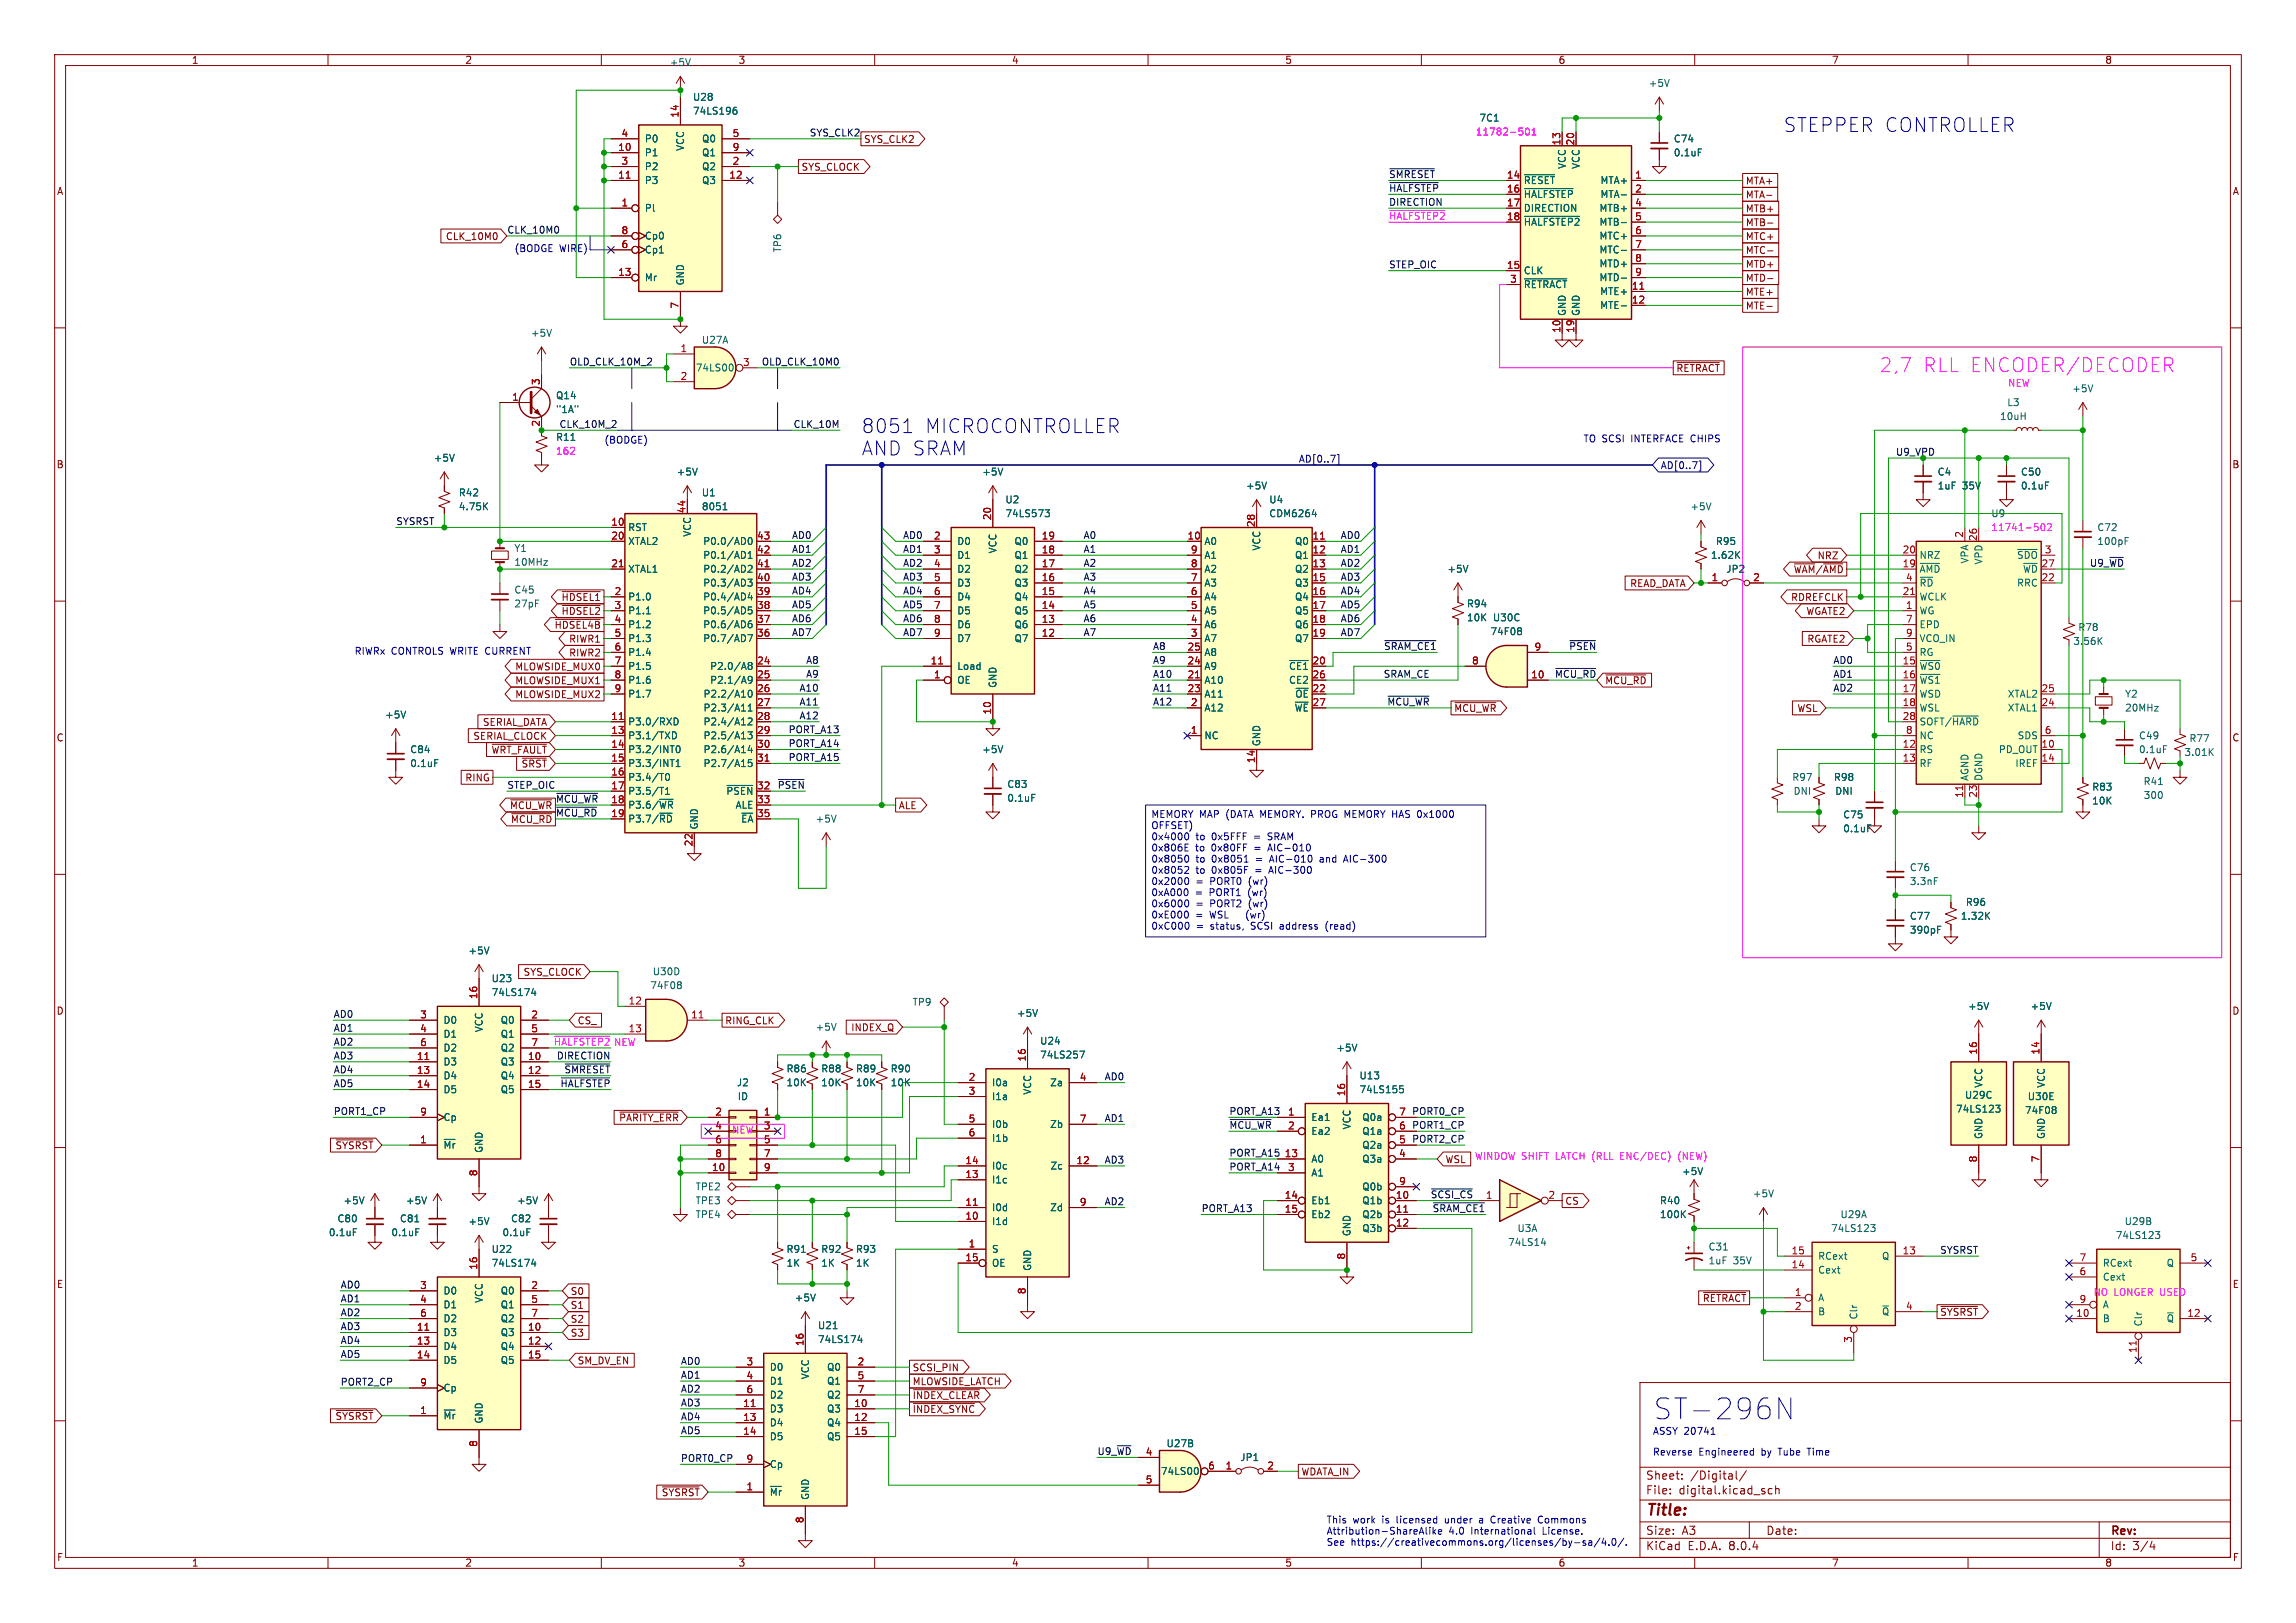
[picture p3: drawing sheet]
<svg xmlns="http://www.w3.org/2000/svg" width="420mm" height="297mm" viewBox="0 0 420 297" stroke-linecap="round" stroke-linejoin="round" font-family="sans-serif">
<defs><g id="words">
<text font-size="5.3" fill="#0000c2" x="302.3" y="260.1">ST-296N</text>
<g font-size="3.5" fill="#0000c2">
<text x="326.1" y="24.4">STEPPER CONTROLLER</text>
<text x="157.5" y="79.5">8051</text>
<text x="157.5" y="83.6">AND SRAM</text>
<text x="169" y="79.5">MICROCONTROLLER</text>
</g>
<g font-size="3.5" fill="#f0f">
<text x="343.7" y="68.3">2,7</text>
<text x="351.6" y="68.3">RLL ENCODER/DECODER</text>
</g>
<text font-size="2.8" fill="#840000" x="301" y="277.9">Title:</text>
<g font-size="2.1" fill="#840000">
<text x="301" y="273.7">File:</text>
<text x="301" y="271">Sheet:</text>
<text x="307.1" y="273.7">digital.kicad_sch</text>
<text x="309.2" y="271">/Digital/</text>
<text x="301" y="281.1">Size:</text>
<text x="307.6" y="281.1">A3</text>
<text x="323" y="281.1">Date:</text>
<text x="386" y="281.3">Rev:</text>
<text x="301" y="283.9">KiCad</text>
<text x="308.7" y="283.9">E.D.A.</text>
<text x="316.3" y="283.9">8.0.4</text>
<text x="386" y="283.9">Id:</text>
<text x="390.1" y="283.9">3/4</text>
</g>
<g font-size="1.8" fill="#840000">
<text x="35" y="11.9">1</text>
<text x="85" y="11.9">2</text>
<text x="135" y="11.9">3</text>
<text x="185" y="11.9">4</text>
<text x="235" y="11.9">5</text>
<text x="285" y="11.9">6</text>
<text x="335" y="11.9">7</text>
<text x="385" y="11.9">8</text>
<text x="158" y="26.4">SYS_CLK2</text>
<text x="10.3" y="35.9">A</text>
<text x="146.5" y="31.4">SYS_CLOCK</text>
<text x="319.2" y="34">MTA+</text>
<text x="408.3" y="35.9">A</text>
<text x="319.2" y="39.1">MTB+</text>
<text x="319.2" y="36.5">MTA-</text>
<text x="319.2" y="41.6">MTB-</text>
<text x="81.5" y="44.1">CLK_10M0</text>
<text x="319.2" y="46.7">MTC-</text>
<text x="319.2" y="44.1">MTC+</text>
<text x="319.2" y="49.2">MTD+</text>
<text x="319.2" y="51.8">MTD-</text>
<text x="319.2" y="56.8">MTE-</text>
<text x="319.2" y="54.3">MTE+</text>
<text x="306.5" y="68.3">~{RETRACT}</text>
<text x="10.3" y="85.9">B</text>
<text x="408.2" y="85.9">B</text>
<text x="298.1" y="107.6">READ_DATA</text>
<text x="328" y="105.1">~{WAM}/~{AMD}</text>
<text x="332.4" y="102.6">NRZ</text>
<text x="327.5" y="110.2">RDREFCLK</text>
<text x="330.3" y="112.7">WGATE2</text>
<text x="104" y="117.8">RIWR1</text>
<text x="330.5" y="117.8">RGATE2</text>
<text x="94.1" y="125.4">MLOWSIDE_MUX1</text>
<text x="94.1" y="122.9">MLOWSIDE_MUX0</text>
<text x="104" y="120.3">RIWR2</text>
<text x="293.5" y="125.4">~{MCU_RD}</text>
<text x="94.1" y="128">MLOWSIDE_MUX2</text>
<text x="265.9" y="130.5">~{MCU_WR}</text>
<text x="328.7" y="130.5">WSL</text>
<text x="10.3" y="135.9">C</text>
<text x="86.5" y="135.6">SERIAL_CLOCK</text>
<text x="88.2" y="133">SERIAL_DATA</text>
<text x="408.2" y="135.9">C</text>
<text x="85" y="143.2">RING</text>
<text x="89.8" y="138.1">~{WRT_FAULT}</text>
<text x="95.3" y="140.7">~{SRST}</text>
<text x="164.3" y="148.3">ALE</text>
<text x="95.7" y="178.8">SYS_CLOCK</text>
<text x="10.3" y="185.9">D</text>
<text x="408.2" y="185.9">D</text>
<text x="105.6" y="187.6">CS_</text>
<text x="132.6" y="187.6">RING_CLK</text>
<text x="155.6" y="188.9">INDEX_Q</text>
<text x="113.2" y="205.4">~{PARITY_ERR}</text>
<text x="61.3" y="210.5">~{SYSRST}</text>
<text x="264.3" y="213">WSL</text>
<text x="286.2" y="220.7">CS</text>
<text x="10.3" y="235.9">E</text>
<text x="104.3" y="237.2">S0</text>
<text x="104.3" y="239.7">S1</text>
<text x="311.4" y="238.4">~{RETRACT}</text>
<text x="408.3" y="235.9">E</text>
<text x="104.3" y="242.3">S2</text>
<text x="104.3" y="244.8">S3</text>
<text x="354.8" y="241">~{SYSRST}</text>
<text x="105.6" y="249.9">SM_DV_EN</text>
<text x="166.8" y="251.1">SCSI_PIN</text>
<text x="166.8" y="256.2">~{INDEX_CLEAR}</text>
<text x="166.8" y="253.7">MLOWSIDE_LATCH</text>
<text x="61.3" y="260">~{SYSRST}</text>
<text x="166.8" y="258.8">~{INDEX_SYNC}</text>
<text x="121" y="274">~{SYSRST}</text>
<text x="238" y="270.2">WDATA_IN</text>
<text x="10.3" y="285.9">F</text>
<text x="35" y="286.9">1</text>
<text x="85" y="286.9">2</text>
<text x="135" y="286.9">3</text>
<text x="185" y="286.9">4</text>
<text x="235" y="286.9">5</text>
<text x="285" y="286.9">6</text>
<text x="335" y="286.9">7</text>
<text x="385" y="286.9">8</text>
<text x="408.3" y="285.9">F</text>
</g>
<g font-size="1.8" fill="#006464">
<text x="122.4" y="12.3">+5V</text>
<text x="301.5" y="16.1">+5V</text>
<text x="126.7" y="18.6">U28</text>
<text x="126.7" y="21.2">74LS196</text>
<text x="270.5" y="22.5">7C1</text>
<text x="117.9" y="28.8">P1</text>
<text x="117.9" y="26.3">P0</text>
<text x="125.3" y="27.7" transform="rotate(-90 125.3 27.7)">VCC</text>
<text x="128.3" y="26.3">Q0</text>
<text x="128.3" y="28.8">Q1</text>
<text x="306.1" y="26.3">C74</text>
<text x="306.1" y="28.8">0.1uF</text>
<text x="117.9" y="33.9">P3</text>
<text x="117.9" y="31.3">P2</text>
<text x="128.3" y="33.9">Q3</text>
<text x="128.3" y="31.3">Q2</text>
<text x="278.6" y="33.9">~{RESET}</text>
<text x="286.6" y="31" transform="rotate(-90 286.6 31)">VCC</text>
<text x="289.2" y="31" transform="rotate(-90 289.2 31)">VCC</text>
<text x="292.7" y="33.9">MTA+</text>
<text x="117.9" y="39">Pl</text>
<text x="278.6" y="36.4">~{HALFSTEP}</text>
<text x="278.6" y="39">DIRECTION</text>
<text x="278.6" y="41.5">~{HALFSTEP2}</text>
<text x="292.5" y="39">MTB+</text>
<text x="292.5" y="41.5">MTB-</text>
<text x="292.7" y="36.4">MTA-</text>
<text x="117.9" y="46.6">Cp1</text>
<text x="117.9" y="44">Cp0</text>
<text x="143.1" y="46.3" transform="rotate(-90 143.1 46.3)">TP6</text>
<text x="292.5" y="44">MTC+</text>
<text x="292.5" y="46.6">MTC-</text>
<text x="117.9" y="51.7">Mr</text>
<text x="125.3" y="52.3" transform="rotate(-90 125.3 52.3)">GND</text>
<text x="278.6" y="50.4">CLK</text>
<text x="278.6" y="52.9">~{RETRACT}</text>
<text x="292.5" y="49.1">MTD+</text>
<text x="292.5" y="51.7">MTD-</text>
<text x="286.6" y="57.9" transform="rotate(-90 286.6 57.9)">GND</text>
<text x="289.2" y="57.9" transform="rotate(-90 289.2 57.9)">GND</text>
<text x="292.6" y="54.2">MTE+</text>
<text x="292.6" y="56.7">MTE-</text>
<text x="97" y="61.8">+5V</text>
<text x="128.3" y="63.1">U27A</text>
<text x="127.2" y="68.2">74LS00</text>
<text x="379" y="72">+5V</text>
<text x="101.6" y="73.3">Q14</text>
<text x="101.6" y="75.8">&quot;1A&quot;</text>
<text x="365.7" y="77.1">10uH</text>
<text x="367.1" y="74.5">L3</text>
<text x="101.6" y="80.9">R11</text>
<text x="79.2" y="84.7">+5V</text>
<text x="123.7" y="87.2">+5V</text>
<text x="179.6" y="87.2">+5V</text>
<text x="227.8" y="89.8">+5V</text>
<text x="354.3" y="87.2">C4</text>
<text x="354.3" y="89.8">1uF</text>
<text x="359" y="89.8">35V</text>
<text x="369.6" y="87.2">C50</text>
<text x="369.6" y="89.8">0.1uF</text>
<text x="83.8" y="93.6">4.75K</text>
<text x="83.8" y="91">R42</text>
<text x="128.3" y="91">U1</text>
<text x="128.3" y="93.6">8051</text>
<text x="183.8" y="92.3">U2</text>
<text x="183.8" y="94.8">74LS573</text>
<text x="232.1" y="92.3">U4</text>
<text x="232.1" y="94.8">CDM6264</text>
<text x="309.1" y="93.6">+5V</text>
<text x="364.2" y="94.8">U9</text>
<text x="94" y="101.2">Y1</text>
<text x="114.8" y="97.4">RST</text>
<text x="114.8" y="99.9">XTAL2</text>
<text x="126.6" y="98.3" transform="rotate(-90 126.6 98.3)">VCC</text>
<text x="128.5" y="99.9">P0.0/AD0</text>
<text x="175" y="99.9">D0</text>
<text x="182.5" y="101.4" transform="rotate(-90 182.5 101.4)">VCC</text>
<text x="185.5" y="99.9">Q0</text>
<text x="220.2" y="99.9">A0</text>
<text x="230.7" y="100.9" transform="rotate(-90 230.7 100.9)">VCC</text>
<text x="236.8" y="99.9">Q0</text>
<text x="313.8" y="99.9">R95</text>
<text x="383.6" y="97.4">C72</text>
<text x="383.6" y="99.9">100pF</text>
<text x="94" y="103.7">10MHz</text>
<text x="114.8" y="105">XTAL1</text>
<text x="128.5" y="107.5">P0.3/AD3</text>
<text x="128.5" y="105">P0.2/AD2</text>
<text x="128.5" y="102.5">P0.1/AD1</text>
<text x="175" y="102.5">D1</text>
<text x="175" y="105">D2</text>
<text x="175" y="107.5">D3</text>
<text x="185.5" y="107.5">Q3</text>
<text x="185.5" y="105">Q2</text>
<text x="185.5" y="102.5">Q1</text>
<text x="220.2" y="107.5">A3</text>
<text x="220.2" y="105">A2</text>
<text x="220.2" y="102.5">A1</text>
<text x="236.8" y="102.5">Q1</text>
<text x="236.8" y="105">Q2</text>
<text x="236.8" y="107.5">Q3</text>
<text x="264.7" y="105">+5V</text>
<text x="312.9" y="102.5">1.62K</text>
<text x="315.7" y="105">JP2</text>
<text x="351" y="105">~{AMD}</text>
<text x="351" y="102.5">NRZ</text>
<text x="351" y="107.5">~{RD}</text>
<text x="360.3" y="103.2" transform="rotate(-90 360.3 103.2)">VPA</text>
<text x="362.8" y="103.4" transform="rotate(-90 362.8 103.4)">VPD</text>
<text x="368.9" y="107.5">RRC</text>
<text x="368.9" y="102.5">~{SDO}</text>
<text x="369.9" y="105">~{WD}</text>
<text x="94" y="108.8">C45</text>
<text x="94" y="111.4">27pF</text>
<text x="114.8" y="110.1">P1.0</text>
<text x="114.8" y="112.6">P1.1</text>
<text x="128.5" y="112.6">P0.5/AD5</text>
<text x="128.5" y="110.1">P0.4/AD4</text>
<text x="175" y="110.1">D4</text>
<text x="175" y="112.6">D5</text>
<text x="185.5" y="112.6">Q5</text>
<text x="185.5" y="110.1">Q4</text>
<text x="220.2" y="112.6">A5</text>
<text x="220.2" y="110.1">A4</text>
<text x="236.8" y="110.1">Q4</text>
<text x="236.8" y="112.6">Q5</text>
<text x="268.2" y="111.4">R94</text>
<text x="268.2" y="113.9">10K</text>
<text x="273" y="113.9">U30C</text>
<text x="351" y="112.6">WG</text>
<text x="351" y="110.1">WCLK</text>
<text x="114.8" y="115.2">P1.2</text>
<text x="114.8" y="117.7">P1.3</text>
<text x="128.5" y="117.7">P0.7/AD7</text>
<text x="128.5" y="115.2">P0.6/AD6</text>
<text x="175" y="115.2">D6</text>
<text x="175" y="117.7">D7</text>
<text x="185.5" y="117.7">Q7</text>
<text x="185.5" y="115.2">Q6</text>
<text x="220.2" y="117.7">A7</text>
<text x="220.2" y="115.2">A6</text>
<text x="236.8" y="115.2">Q6</text>
<text x="236.8" y="117.7">Q7</text>
<text x="272.5" y="116.4">74F08</text>
<text x="351" y="115.2">EPD</text>
<text x="351" y="117.7">VCO_IN</text>
<text x="379.2" y="118.2">3.56K</text>
<text x="380.1" y="115.7">R78</text>
<text x="114.8" y="120.2">P1.4</text>
<text x="114.8" y="122.8">P1.5</text>
<text x="114.8" y="125.3">P1.6</text>
<text x="129.8" y="122.8">P2.0/A8</text>
<text x="129.8" y="125.3">P2.1/A9</text>
<text x="175" y="125.3">OE</text>
<text x="175" y="122.8">Load</text>
<text x="182.5" y="126" transform="rotate(-90 182.5 126)">GND</text>
<text x="220.2" y="125.3">A10</text>
<text x="220.2" y="122.8">A9</text>
<text x="220.2" y="120.2">A8</text>
<text x="235.7" y="122.8">~{CE1}</text>
<text x="235.7" y="125.3">CE2</text>
<text x="351" y="122.8">~{WS0}</text>
<text x="351" y="125.3">~{WS1}</text>
<text x="351" y="120.2">RG</text>
<text x="70.4" y="131.7">+5V</text>
<text x="114.8" y="127.9">P1.7</text>
<text x="128.6" y="127.9">P2.2/A10</text>
<text x="128.6" y="130.4">P2.3/A11</text>
<text x="220.2" y="130.4">A12</text>
<text x="220.2" y="127.9">A11</text>
<text x="236.7" y="130.4">~{WE}</text>
<text x="236.8" y="127.9">~{OE}</text>
<text x="351" y="127.9">WSD</text>
<text x="351" y="130.4">WSL</text>
<text x="367.2" y="130.4">XTAL1</text>
<text x="367.2" y="127.9">XTAL2</text>
<text x="388.6" y="127.9">Y2</text>
<text x="388.6" y="130.4">20MHz</text>
<text x="114.8" y="132.9">P3.0/RXD</text>
<text x="114.8" y="135.5">P3.1/TXD</text>
<text x="128.6" y="132.9">P2.4/A12</text>
<text x="128.6" y="135.5">P2.5/A13</text>
<text x="220.2" y="135.5">NC</text>
<text x="230.7" y="136.7" transform="rotate(-90 230.7 136.7)">GND</text>
<text x="351" y="132.9">SOFT/~{HARD}</text>
<text x="351" y="135.5">NC</text>
<text x="369" y="135.5">SDS</text>
<text x="391.2" y="135.5">C49</text>
<text x="400.4" y="136">R77</text>
<text x="74.9" y="138">C84</text>
<text x="74.9" y="140.6">0.1uF</text>
<text x="114.8" y="138">P3.2/INT0</text>
<text x="114.8" y="140.6">P3.3/INT1</text>
<text x="114.8" y="143.1">P3.4/T0</text>
<text x="128.6" y="138">P2.6/A14</text>
<text x="128.6" y="140.6">P2.7/A15</text>
<text x="179.6" y="138">+5V</text>
<text x="327.7" y="143.1">R97</text>
<text x="335.4" y="143.1">R98</text>
<text x="351" y="138">RS</text>
<text x="351" y="140.6">RF</text>
<text x="360.3" y="143" transform="rotate(-90 360.3 143)">AGND</text>
<text x="362.8" y="143" transform="rotate(-90 362.8 143)">DGND</text>
<text x="365.5" y="138">PD_OUT</text>
<text x="368.6" y="140.6">IREF</text>
<text x="391.2" y="138">0.1uF</text>
<text x="392" y="143.9">R41</text>
<text x="399.5" y="138.5">3.01K</text>
<text x="114.8" y="145.6">P3.5/T1</text>
<text x="114.8" y="148.2">P3.6/~{WR}</text>
<text x="132.8" y="145.6">~{PSEN}</text>
<text x="134.5" y="148.2">ALE</text>
<text x="184.2" y="144.4">C83</text>
<text x="184.2" y="146.9">0.1uF</text>
<text x="328" y="145.6">DNI</text>
<text x="335.6" y="145.6">DNI</text>
<text x="337.1" y="150">C75</text>
<text x="382.6" y="144.9">R83</text>
<text x="382.6" y="147.4">10K</text>
<text x="392" y="146.4">300</text>
<text x="114.8" y="150.7">P3.7/~{RD}</text>
<text x="127.9" y="151.9" transform="rotate(-90 127.9 151.9)">GND</text>
<text x="135.5" y="150.7">~{EA}</text>
<text x="149.1" y="150.7">+5V</text>
<text x="337.1" y="152.5">0.1uF</text>
<text x="349.3" y="159.6">C76</text>
<text x="349.3" y="162.2">3.3nF</text>
<text x="359.5" y="166">R96</text>
<text x="349.3" y="168.5">C77</text>
<text x="349.3" y="171">390pF</text>
<text x="358.6" y="168.5">1.32K</text>
<text x="85.6" y="174.9">+5V</text>
<text x="89.8" y="179.9">U23</text>
<text x="119.3" y="178.7">U30D</text>
<text x="89.8" y="182.5">74LS174</text>
<text x="118.8" y="181.2">74F08</text>
<text x="166.8" y="184.3">TP9</text>
<text x="359.9" y="185">+5V</text>
<text x="371.3" y="185">+5V</text>
<text x="81" y="187.6">D0</text>
<text x="81" y="190.1">D1</text>
<text x="88.5" y="189" transform="rotate(-90 88.5 189)">VCC</text>
<text x="91.5" y="187.6">Q0</text>
<text x="91.5" y="190.1">Q1</text>
<text x="149.1" y="188.8">+5V</text>
<text x="185.9" y="186.3">+5V</text>
<text x="190.2" y="191.4">U24</text>
<text x="81" y="195.2">D3</text>
<text x="81" y="197.7">D4</text>
<text x="81" y="192.6">D2</text>
<text x="91.5" y="195.2">Q3</text>
<text x="91.5" y="197.7">Q4</text>
<text x="91.5" y="192.6">Q2</text>
<text x="143.8" y="196.4">R86</text>
<text x="150.1" y="196.4">R88</text>
<text x="156.5" y="196.4">R89</text>
<text x="162.8" y="196.4">R90</text>
<text x="190.2" y="193.9">74LS257</text>
<text x="244.3" y="192.6">+5V</text>
<text x="248.6" y="197.7">U13</text>
<text x="81" y="200.3">D5</text>
<text x="91.5" y="200.3">Q5</text>
<text x="134.7" y="199">J2</text>
<text x="134.9" y="201.5">ID</text>
<text x="143.8" y="199">10K</text>
<text x="150.1" y="199">10K</text>
<text x="156.5" y="199">10K</text>
<text x="162.8" y="199">10K</text>
<text x="181.4" y="199">I0a</text>
<text x="181.4" y="201.5">I1a</text>
<text x="188.8" y="200.4" transform="rotate(-90 188.8 200.4)">VCC</text>
<text x="192" y="199">Za</text>
<text x="248.6" y="200.3">74LS155</text>
<text x="357.7" y="203.8">74LS123</text>
<text x="359.3" y="201.3">U29C</text>
<text x="362.8" y="199.2" transform="rotate(-90 362.8 199.2)">VCC</text>
<text x="370.8" y="201.5">U30E</text>
<text x="374.2" y="199.2" transform="rotate(-90 374.2 199.2)">VCC</text>
<text x="81" y="205.3">Cp</text>
<text x="181.4" y="206.6">I0b</text>
<text x="181.4" y="209.1">I1b</text>
<text x="192" y="206.6">Zb</text>
<text x="239.8" y="205.3">Ea1</text>
<text x="239.8" y="207.9">Ea2</text>
<text x="247.2" y="206.8" transform="rotate(-90 247.2 206.8)">VCC</text>
<text x="249.1" y="207.9">Q1a</text>
<text x="249.1" y="205.3">Q0a</text>
<text x="362.8" y="208.5" transform="rotate(-90 362.8 208.5)">GND</text>
<text x="370.3" y="204.1">74F08</text>
<text x="374.2" y="208.5" transform="rotate(-90 374.2 208.5)">GND</text>
<text x="81" y="210.4">~{Mr}</text>
<text x="88.5" y="211.1" transform="rotate(-90 88.5 211.1)">GND</text>
<text x="181.4" y="214.2">I0c</text>
<text x="192.1" y="214.2">Zc</text>
<text x="239.8" y="213">A0</text>
<text x="239.8" y="215.5">A1</text>
<text x="249.1" y="213">Q3a</text>
<text x="249.1" y="210.4">Q2a</text>
<text x="307.6" y="215.2">+5V</text>
<text x="62.7" y="220.6">+5V</text>
<text x="74.2" y="220.6">+5V</text>
<text x="94.5" y="220.6">+5V</text>
<text x="127.1" y="220.6">TPE3</text>
<text x="127.1" y="218">TPE2</text>
<text x="181.4" y="221.8">I0d</text>
<text x="181.4" y="216.8">I1c</text>
<text x="192" y="221.8">Zd</text>
<text x="239.8" y="220.6">Eb1</text>
<text x="249.1" y="220.6">Q1b</text>
<text x="249.1" y="218">Q0b</text>
<text x="303.5" y="220.6">R40</text>
<text x="320.5" y="219.3">+5V</text>
<text x="60.1" y="226.4">0.1uF</text>
<text x="61.6" y="223.9">C80</text>
<text x="71.5" y="226.4">0.1uF</text>
<text x="73.1" y="223.9">C81</text>
<text x="85.6" y="224.4">+5V</text>
<text x="91.8" y="226.4">0.1uF</text>
<text x="93.4" y="223.9">C82</text>
<text x="127.1" y="223.1">TPE4</text>
<text x="181.4" y="224.4">I1d</text>
<text x="239.8" y="223.1">Eb2</text>
<text x="247.2" y="226.3" transform="rotate(-90 247.2 226.3)">GND</text>
<text x="249.1" y="223.1">Q2b</text>
<text x="249.1" y="225.7">Q3b</text>
<text x="277.5" y="225.7">U3A</text>
<text x="303.5" y="223.1">100K</text>
<text x="334.8" y="225.7">74LS123</text>
<text x="336.6" y="223.1">U29A</text>
<text x="386.9" y="226.9">74LS123</text>
<text x="388.5" y="224.4">U29B</text>
<text x="89.8" y="229.5">U22</text>
<text x="89.8" y="232">74LS174</text>
<text x="143.8" y="232">1K</text>
<text x="143.8" y="229.5">R91</text>
<text x="150.1" y="232">1K</text>
<text x="150.1" y="229.5">R92</text>
<text x="156.5" y="232">1K</text>
<text x="156.5" y="229.5">R93</text>
<text x="181.4" y="229.5">S</text>
<text x="181.4" y="232">OE</text>
<text x="188.8" y="232.7" transform="rotate(-90 188.8 232.7)">GND</text>
<text x="275.8" y="228.2">74LS14</text>
<text x="312.4" y="229">C31</text>
<text x="312.4" y="231.6">1uF</text>
<text x="317" y="231.6">35V</text>
<text x="332.5" y="233.3">Cext</text>
<text x="332.5" y="230.7">RCext</text>
<text x="344.2" y="230.7">Q</text>
<text x="384.6" y="232">RCext</text>
<text x="396.2" y="232">Q</text>
<text x="81" y="237.1">D0</text>
<text x="81" y="239.6">D1</text>
<text x="88.5" y="238.5" transform="rotate(-90 88.5 238.5)">VCC</text>
<text x="91.5" y="237.1">Q0</text>
<text x="91.5" y="239.6">Q1</text>
<text x="145.3" y="238.4">+5V</text>
<text x="332.5" y="238.4">A</text>
<text x="384.6" y="234.5">Cext</text>
<text x="384.6" y="239.6">A</text>
<text x="81" y="244.7">D3</text>
<text x="81" y="242.2">D2</text>
<text x="91.5" y="244.7">Q3</text>
<text x="91.5" y="242.2">Q2</text>
<text x="149.5" y="243.4">U21</text>
<text x="149.5" y="246">74LS174</text>
<text x="332.5" y="240.9">B</text>
<text x="340" y="241.6" transform="rotate(-90 340 241.6)">Clr</text>
<text x="344.2" y="240.9">~{Q}</text>
<text x="384.6" y="242.2">B</text>
<text x="392" y="242.8" transform="rotate(-90 392 242.8)">Clr</text>
<text x="396.2" y="242.2">~{Q}</text>
<text x="81" y="247.2">D4</text>
<text x="81" y="249.8">D5</text>
<text x="91.5" y="247.2">Q4</text>
<text x="91.5" y="249.8">Q5</text>
<text x="140.7" y="251.1">D0</text>
<text x="151.2" y="251.1">Q0</text>
<text x="81" y="254.9">Cp</text>
<text x="140.7" y="253.6">D1</text>
<text x="140.7" y="256.1">D2</text>
<text x="148.2" y="252.5" transform="rotate(-90 148.2 252.5)">VCC</text>
<text x="151.2" y="253.6">Q1</text>
<text x="151.2" y="256.1">Q2</text>
<text x="81" y="259.9">~{Mr}</text>
<text x="88.5" y="260.6" transform="rotate(-90 88.5 260.6)">GND</text>
<text x="140.7" y="258.7">D3</text>
<text x="140.7" y="261.2">D4</text>
<text x="140.7" y="263.8">D5</text>
<text x="151.2" y="258.7">Q3</text>
<text x="151.2" y="261.2">Q4</text>
<text x="151.2" y="263.8">Q5</text>
<text x="140.7" y="268.8">Cp</text>
<text x="213.3" y="265">U27B</text>
<text x="226.8" y="267.6">JP1</text>
<text x="140.7" y="273.9">~{Mr}</text>
<text x="148.2" y="274.6" transform="rotate(-90 148.2 274.6)">GND</text>
<text x="212.3" y="270.1">74LS00</text>
</g>
<g font-size="1.8" fill="#a90000">
<text x="124.2" y="21.6" transform="rotate(-90 124.2 21.6)">14</text>
<text x="113" y="27.7">10</text>
<text x="113.6" y="25.1">4</text>
<text x="133.9" y="25.1">5</text>
<text x="133.9" y="27.7">9</text>
<text x="285.5" y="26.7" transform="rotate(-90 285.5 26.7)">13</text>
<text x="288" y="26.7" transform="rotate(-90 288 26.7)">20</text>
<text x="113" y="32.8">11</text>
<text x="113.6" y="30.2">3</text>
<text x="133.3" y="32.8">12</text>
<text x="133.9" y="30.2">2</text>
<text x="275.5" y="32.8">14</text>
<text x="275.5" y="35.3">16</text>
<text x="299" y="32.8">1</text>
<text x="299" y="35.3">2</text>
<text x="113.6" y="37.8">1</text>
<text x="275.5" y="37.8">17</text>
<text x="275.5" y="40.4">18</text>
<text x="299" y="37.8">4</text>
<text x="299" y="40.4">5</text>
<text x="113.6" y="45.5">6</text>
<text x="113.6" y="42.9">8</text>
<text x="299" y="42.9">6</text>
<text x="299" y="45.5">7</text>
<text x="113" y="50.5">13</text>
<text x="275.5" y="49.3">15</text>
<text x="276.2" y="51.8">3</text>
<text x="298.4" y="53.1">11</text>
<text x="299" y="48">8</text>
<text x="299" y="50.5">9</text>
<text x="124.2" y="56.6" transform="rotate(-90 124.2 56.6)">7</text>
<text x="298.4" y="55.6">12</text>
<text x="124.4" y="64.5">1</text>
<text x="285.5" y="61" transform="rotate(-90 285.5 61)">10</text>
<text x="288" y="61" transform="rotate(-90 288 61)">19</text>
<text x="98.8" y="70.6" transform="rotate(-90 98.8 70.6)">3</text>
<text x="124.4" y="69.6">2</text>
<text x="135.8" y="67.1">3</text>
<text x="93.6" y="73.4">1</text>
<text x="98.8" y="78.2" transform="rotate(-90 98.8 78.2)">2</text>
<text x="125.5" y="94" transform="rotate(-90 125.5 94)">44</text>
<text x="181.4" y="95.3" transform="rotate(-90 181.4 95.3)">20</text>
<text x="111.7" y="96.3">10</text>
<text x="111.7" y="98.8">20</text>
<text x="138.4" y="101.3">42</text>
<text x="138.4" y="98.8">43</text>
<text x="170.7" y="98.8">2</text>
<text x="170.7" y="101.3">3</text>
<text x="190.5" y="101.3">18</text>
<text x="190.5" y="98.8">19</text>
<text x="217.1" y="98.8">10</text>
<text x="217.7" y="101.3">9</text>
<text x="229.6" y="96.6" transform="rotate(-90 229.6 96.6)">28</text>
<text x="240" y="98.8">11</text>
<text x="240" y="101.3">12</text>
<text x="347.9" y="101.3">20</text>
<text x="359.2" y="98.5" transform="rotate(-90 359.2 98.5)">2</text>
<text x="361.7" y="99.1" transform="rotate(-90 361.7 99.1)">26</text>
<text x="373.9" y="101.3">3</text>
<text x="111.7" y="103.9">21</text>
<text x="138.4" y="106.4">40</text>
<text x="138.4" y="103.9">41</text>
<text x="170.7" y="103.9">4</text>
<text x="170.7" y="106.4">5</text>
<text x="190.5" y="106.4">16</text>
<text x="190.5" y="103.9">17</text>
<text x="217.7" y="106.4">7</text>
<text x="217.7" y="103.9">8</text>
<text x="240" y="103.9">13</text>
<text x="240" y="106.4">15</text>
<text x="313" y="106.4">1</text>
<text x="320.6" y="106.4">2</text>
<text x="347.9" y="103.9">19</text>
<text x="348.5" y="106.4">4</text>
<text x="373.3" y="106.4">22</text>
<text x="373.3" y="103.9">27</text>
<text x="112.3" y="109">2</text>
<text x="112.3" y="111.5">3</text>
<text x="138.4" y="111.5">38</text>
<text x="138.4" y="109">39</text>
<text x="170.7" y="109">6</text>
<text x="170.7" y="111.5">7</text>
<text x="190.5" y="111.5">14</text>
<text x="190.5" y="109">15</text>
<text x="217.7" y="111.5">5</text>
<text x="217.7" y="109">6</text>
<text x="240" y="109">16</text>
<text x="240" y="111.5">17</text>
<text x="347.9" y="109">21</text>
<text x="348.5" y="111.5">1</text>
<text x="112.3" y="114">4</text>
<text x="112.3" y="116.6">5</text>
<text x="112.3" y="119.1">6</text>
<text x="138.4" y="116.6">36</text>
<text x="138.4" y="114">37</text>
<text x="170.7" y="114">8</text>
<text x="170.7" y="116.6">9</text>
<text x="190.5" y="116.6">12</text>
<text x="190.5" y="114">13</text>
<text x="217.1" y="119.1">25</text>
<text x="217.7" y="116.6">3</text>
<text x="217.7" y="114">4</text>
<text x="240" y="114">18</text>
<text x="240" y="116.6">19</text>
<text x="280.6" y="119.1">9</text>
<text x="348.5" y="119.1">5</text>
<text x="348.5" y="114">7</text>
<text x="348.5" y="116.6">9</text>
<text x="112.3" y="121.7">7</text>
<text x="112.3" y="124.2">8</text>
<text x="138.4" y="121.7">24</text>
<text x="138.4" y="124.2">25</text>
<text x="170.1" y="121.7">11</text>
<text x="170.7" y="124.2">1</text>
<text x="217.1" y="124.2">21</text>
<text x="217.1" y="121.7">24</text>
<text x="240" y="121.7">20</text>
<text x="240" y="124.2">26</text>
<text x="269.2" y="121.7">8</text>
<text x="280" y="124.2">10</text>
<text x="347.9" y="121.7">15</text>
<text x="347.9" y="124.2">16</text>
<text x="111.7" y="131.8">11</text>
<text x="112.3" y="126.7">9</text>
<text x="138.4" y="126.7">26</text>
<text x="138.4" y="129.3">27</text>
<text x="138.4" y="131.8">28</text>
<text x="181.4" y="130.9" transform="rotate(-90 181.4 130.9)">10</text>
<text x="217.1" y="126.7">23</text>
<text x="217.7" y="129.3">2</text>
<text x="240" y="126.7">22</text>
<text x="240" y="129.3">27</text>
<text x="347.9" y="126.7">17</text>
<text x="347.9" y="129.3">18</text>
<text x="347.9" y="131.8">28</text>
<text x="373.3" y="129.3">24</text>
<text x="373.3" y="126.7">25</text>
<text x="111.7" y="134.4">13</text>
<text x="111.7" y="136.9">14</text>
<text x="138.4" y="134.4">29</text>
<text x="138.4" y="136.9">30</text>
<text x="217.7" y="134.4">1</text>
<text x="347.9" y="136.9">12</text>
<text x="348.5" y="134.4">8</text>
<text x="373.3" y="136.9">10</text>
<text x="373.9" y="134.4">6</text>
<text x="111.7" y="139.4">15</text>
<text x="111.7" y="142">16</text>
<text x="138.4" y="139.4">31</text>
<text x="229.6" y="139.7" transform="rotate(-90 229.6 139.7)">14</text>
<text x="347.9" y="139.4">13</text>
<text x="373.3" y="139.4">14</text>
<text x="111.7" y="144.5">17</text>
<text x="111.7" y="147.1">18</text>
<text x="111.7" y="149.6">19</text>
<text x="138.4" y="144.5">32</text>
<text x="138.4" y="147.1">33</text>
<text x="138.4" y="149.6">35</text>
<text x="359.2" y="146.1" transform="rotate(-90 359.2 146.1)">11</text>
<text x="361.7" y="146.1" transform="rotate(-90 361.7 146.1)">23</text>
<text x="126.7" y="155" transform="rotate(-90 126.7 155)">22</text>
<text x="87.4" y="182.9" transform="rotate(-90 87.4 182.9)">16</text>
<text x="114.9" y="183.9">12</text>
<text x="76.8" y="186.4">3</text>
<text x="76.8" y="189">4</text>
<text x="76.8" y="191.5">6</text>
<text x="97.1" y="186.4">2</text>
<text x="97.1" y="189">5</text>
<text x="97.1" y="191.5">7</text>
<text x="114.9" y="189">13</text>
<text x="126.3" y="186.4">11</text>
<text x="76.2" y="194.1">11</text>
<text x="76.2" y="196.6">13</text>
<text x="96.5" y="194.1">10</text>
<text x="96.5" y="196.6">12</text>
<text x="177.1" y="197.9">2</text>
<text x="187.7" y="194.4" transform="rotate(-90 187.7 194.4)">16</text>
<text x="197.4" y="197.9">4</text>
<text x="361.7" y="193.1" transform="rotate(-90 361.7 193.1)">16</text>
<text x="373.1" y="193.1" transform="rotate(-90 373.1 193.1)">14</text>
<text x="76.2" y="199.1">14</text>
<text x="96.5" y="199.1">15</text>
<text x="177.1" y="200.4">3</text>
<text x="246.1" y="200.7" transform="rotate(-90 246.1 200.7)">16</text>
<text x="76.8" y="209.3">1</text>
<text x="76.8" y="204.2">9</text>
<text x="130.7" y="204.2">2</text>
<text x="130.7" y="206.8">4</text>
<text x="130.7" y="209.3">6</text>
<text x="139.6" y="204.2">1</text>
<text x="139.6" y="206.8">3</text>
<text x="139.6" y="209.3">5</text>
<text x="177.1" y="205.5">5</text>
<text x="177.1" y="208">6</text>
<text x="197.4" y="205.5">7</text>
<text x="235.5" y="204.2">1</text>
<text x="235.5" y="206.8">2</text>
<text x="255.8" y="209.3">5</text>
<text x="255.8" y="206.8">6</text>
<text x="255.8" y="204.2">7</text>
<text x="87.4" y="215.3" transform="rotate(-90 87.4 215.3)">8</text>
<text x="130.1" y="214.4">10</text>
<text x="130.7" y="211.8">8</text>
<text x="139.6" y="211.8">7</text>
<text x="139.6" y="214.4">9</text>
<text x="176.5" y="215.6">13</text>
<text x="176.5" y="213.1">14</text>
<text x="196.8" y="213.1">12</text>
<text x="234.9" y="211.8">13</text>
<text x="235.5" y="214.4">3</text>
<text x="255.8" y="211.8">4</text>
<text x="361.7" y="212.8" transform="rotate(-90 361.7 212.8)">8</text>
<text x="373.1" y="212.8" transform="rotate(-90 373.1 212.8)">7</text>
<text x="176.5" y="220.7">11</text>
<text x="197.4" y="220.7">9</text>
<text x="234.9" y="219.5">14</text>
<text x="234.9" y="222">15</text>
<text x="255.2" y="219.5">10</text>
<text x="255.2" y="222">11</text>
<text x="255.8" y="216.9">9</text>
<text x="283.1" y="219.5">2</text>
<text x="176.5" y="223.3">10</text>
<text x="255.2" y="224.5">12</text>
<text x="87.4" y="232.5" transform="rotate(-90 87.4 232.5)">16</text>
<text x="176.5" y="230.9">15</text>
<text x="177.1" y="228.3">1</text>
<text x="246.1" y="230.6" transform="rotate(-90 246.1 230.6)">8</text>
<text x="327.6" y="232.2">14</text>
<text x="327.6" y="229.6">15</text>
<text x="347.9" y="229.6">13</text>
<text x="380.3" y="233.4">6</text>
<text x="380.3" y="230.9">7</text>
<text x="400.6" y="230.9">5</text>
<text x="76.8" y="236">3</text>
<text x="76.8" y="238.5">4</text>
<text x="97.1" y="236">2</text>
<text x="97.1" y="238.5">5</text>
<text x="187.7" y="236.9" transform="rotate(-90 187.7 236.9)">8</text>
<text x="328.2" y="237.2">1</text>
<text x="328.2" y="239.8">2</text>
<text x="348.5" y="239.8">4</text>
<text x="380.3" y="238.5">9</text>
<text x="76.2" y="243.6">11</text>
<text x="76.8" y="241">6</text>
<text x="96.5" y="243.6">10</text>
<text x="97.1" y="241">7</text>
<text x="338.8" y="245.8" transform="rotate(-90 338.8 245.8)">3</text>
<text x="379.7" y="241">10</text>
<text x="400" y="241">12</text>
<text x="76.2" y="246.1">13</text>
<text x="76.2" y="248.7">14</text>
<text x="96.5" y="246.1">12</text>
<text x="96.5" y="248.7">15</text>
<text x="136.5" y="249.9">3</text>
<text x="147.1" y="246.4" transform="rotate(-90 147.1 246.4)">16</text>
<text x="156.8" y="249.9">2</text>
<text x="390.9" y="247.7" transform="rotate(-90 390.9 247.7)">11</text>
<text x="76.8" y="253.7">9</text>
<text x="135.8" y="257.6">11</text>
<text x="136.5" y="252.5">4</text>
<text x="136.5" y="255">6</text>
<text x="156.2" y="257.6">10</text>
<text x="156.8" y="252.5">5</text>
<text x="156.8" y="255">7</text>
<text x="76.8" y="258.8">1</text>
<text x="135.8" y="260.1">13</text>
<text x="135.8" y="262.6">14</text>
<text x="156.2" y="260.1">12</text>
<text x="156.2" y="262.6">15</text>
<text x="87.4" y="264.9" transform="rotate(-90 87.4 264.9)">8</text>
<text x="136.5" y="267.7">9</text>
<text x="209.5" y="266.4">4</text>
<text x="220.9" y="269">6</text>
<text x="224.1" y="269">1</text>
<text x="231.7" y="269">2</text>
<text x="136.5" y="272.8">1</text>
<text x="209.5" y="271.5">5</text>
<text x="147.1" y="278.8" transform="rotate(-90 147.1 278.8)">8</text>
</g>
<g font-size="1.8" fill="#0f0f0f">
<text x="148" y="25">SYS_CLK2</text>
<text x="254" y="32.7">~{SMRESET}</text>
<text x="254" y="35.2">~{HALFSTEP}</text>
<text x="254" y="37.7">DIRECTION</text>
<text x="92.7" y="42.8">CLK_10M0</text>
<text x="254" y="49.2">STEP_OIC</text>
<text x="104.1" y="67">OLD_CLK_10M_2</text>
<text x="139.3" y="67">OLD_CLK_10M0</text>
<text x="102.2" y="78.4">CLK_10M_2</text>
<text x="145.1" y="78.4">CLK_10M</text>
<text x="72.4" y="96.2">SYSRST</text>
<text x="144.8" y="98.7">AD0</text>
<text x="144.8" y="101.3">AD1</text>
<text x="165.1" y="98.7">AD0</text>
<text x="165.1" y="101.3">AD1</text>
<text x="198.1" y="98.7">A0</text>
<text x="198.1" y="101.3">A1</text>
<text x="245.1" y="98.7">AD0</text>
<text x="245.1" y="101.3">AD1</text>
<text x="144.8" y="103.8">AD2</text>
<text x="144.8" y="106.3">AD3</text>
<text x="165.1" y="106.3">AD3</text>
<text x="165.1" y="103.8">AD2</text>
<text x="198.1" y="103.8">A2</text>
<text x="198.1" y="106.3">A3</text>
<text x="245.1" y="106.3">AD3</text>
<text x="245.1" y="103.8">AD2</text>
<text x="382.2" y="103.8">U9_~{WD}</text>
<text x="144.8" y="108.9">AD4</text>
<text x="144.8" y="111.4">AD5</text>
<text x="144.8" y="114">AD6</text>
<text x="165.1" y="114">AD6</text>
<text x="165.1" y="108.9">AD4</text>
<text x="165.1" y="111.4">AD5</text>
<text x="198.1" y="114">A6</text>
<text x="198.1" y="108.9">A4</text>
<text x="198.1" y="111.4">A5</text>
<text x="245.1" y="108.9">AD4</text>
<text x="245.1" y="111.4">AD5</text>
<text x="245.1" y="114">AD6</text>
<text x="144.8" y="116.5">AD7</text>
<text x="165.1" y="116.5">AD7</text>
<text x="198.1" y="116.5">A7</text>
<text x="210.8" y="119">A8</text>
<text x="245.1" y="116.5">AD7</text>
<text x="253.1" y="119">~{SRAM_CE1}</text>
<text x="286.9" y="119">~{PSEN}</text>
<text x="147.4" y="121.6">A8</text>
<text x="147.4" y="124.1">A9</text>
<text x="210.8" y="121.6">A9</text>
<text x="210.8" y="124.1">A10</text>
<text x="253" y="124.1">SRAM_CE</text>
<text x="284.3" y="124.1">~{MCU_RD}</text>
<text x="335.3" y="124.1">AD1</text>
<text x="335.3" y="121.6">AD0</text>
<text x="146.1" y="126.7">A10</text>
<text x="146.1" y="129.2">A11</text>
<text x="146.1" y="131.7">A12</text>
<text x="210.8" y="129.2">A12</text>
<text x="210.8" y="126.7">A11</text>
<text x="253.7" y="129.2">~{MCU_WR}</text>
<text x="335.3" y="126.7">AD2</text>
<text x="144.2" y="134.3">PORT_A13</text>
<text x="144.2" y="136.8">PORT_A14</text>
<text x="144.2" y="139.4">PORT_A15</text>
<text x="92.7" y="144.4">STEP_OIC</text>
<text x="93.2" y="148.3">~{MCU_WR}</text>
<text x="101.6" y="149.5">~{MCU_RD} 19</text>
<text x="101.6" y="147">~{MCU_WR}18</text>
<text x="142.2" y="144.4">~{PSEN}</text>
<text x="93.4" y="150.8">~{MCU_RD}</text>
<text x="61" y="186.3">AD0</text>
<text x="61" y="191.4">AD2</text>
<text x="61" y="188.9">AD1</text>
<text x="61" y="196.5">AD4</text>
<text x="61" y="194">AD3</text>
<text x="101.8" y="194">DIRECTION</text>
<text x="103.2" y="196.5">~{SMRESET}</text>
<text x="202" y="197.8">AD0</text>
<text x="61" y="199">AD5</text>
<text x="102.4" y="199">~{HALFSTEP}</text>
<text x="61" y="204.1">PORT1_CP</text>
<text x="202" y="205.4">AD1</text>
<text x="224.8" y="204.1">PORT_A13</text>
<text x="224.8" y="206.7">~{MCU_WR} 2</text>
<text x="258.2" y="206.7">PORT1_CP</text>
<text x="258.2" y="204.1">PORT0_CP</text>
<text x="258.2" y="209.2">PORT2_CP</text>
<text x="202" y="213">AD3</text>
<text x="224.8" y="211.7">PORT_A15</text>
<text x="224.8" y="214.3">PORT_A14</text>
<text x="202" y="220.6">AD2</text>
<text x="219.7" y="221.9">PORT_A13</text>
<text x="261.6" y="219.4">~{SCSI_CS} 1</text>
<text x="262" y="221.9">~{SRAM_CE1}</text>
<text x="354.8" y="229.5">SYSRST</text>
<text x="62.2" y="235.9">AD0</text>
<text x="62.2" y="238.4">AD1</text>
<text x="62.2" y="241">AD2</text>
<text x="62.2" y="243.5">AD3</text>
<text x="62.2" y="246">AD4</text>
<text x="62.2" y="248.6">AD5</text>
<text x="124.5" y="249.8">AD0</text>
<text x="62.2" y="253.7">PORT2_CP</text>
<text x="124.5" y="257.5">AD3</text>
<text x="124.5" y="254.9">AD2</text>
<text x="124.5" y="252.4">AD1</text>
<text x="124.5" y="260">AD4</text>
<text x="124.5" y="262.5">AD5</text>
<text x="124.5" y="267.6">PORT0_CP</text>
<text x="200.7" y="266.4">U9_~{WD} 4</text>
</g>
<g font-size="1.8" fill="#f0f">
<text x="269.9" y="25">11782-501</text>
<text x="254" y="40.3">~{HALFSTEP2}</text>
<text x="367.2" y="71">NEW</text>
<text x="101.6" y="83.4">162</text>
<text x="364.2" y="97.4">11741-502</text>
<text x="101.2" y="191.4">~{HALFSTEP2}</text>
<text x="112.2" y="191.6">NEW</text>
<text x="133.8" y="207.6">NEW</text>
<text x="269.7" y="212.4">WINDOW SHIFT</text>
<text x="284.7" y="212.4">LATCH (RLL</text>
<text x="296.9" y="212.4">ENC/DEC)</text>
<text x="307.7" y="212.4">(NEW)</text>
<text x="382.8" y="237.3">NO LONGER USED</text>
</g>
<g font-size="1.8" fill="#0000c2">
<text x="94" y="46.3">(BODGE</text>
<text x="102.3" y="46.3">WIRE)</text>
<text x="110.5" y="81.4">(BODGE)</text>
<text x="289.6" y="81">TO SCSI</text>
<text x="298.5" y="81">INTERFACE CHIPS</text>
<text x="64.8" y="119.9">RIWRx CONTROLS WRITE CURRENT</text>
<text x="210.5" y="150">MEMORY MAP (DATA MEMORY. PROG MEMORY HAS 0x1000</text>
<text x="210.5" y="152">OFFSET)</text>
<text x="210.5" y="154.1">0x4000</text>
<text x="218.7" y="154.1">to</text>
<text x="221.8" y="154.1">0x5FFF</text>
<text x="229.7" y="154.1">=</text>
<text x="232.4" y="154.1">SRAM</text>
<text x="210.5" y="156.1">0x806E</text>
<text x="210.5" y="158.2">0x8050</text>
<text x="210.5" y="160.2">0x8052</text>
<text x="218.7" y="156.1">to</text>
<text x="218.7" y="158.2">to</text>
<text x="218.7" y="160.2">to</text>
<text x="221.7" y="156.1">0x80FF</text>
<text x="221.8" y="158.2">0x8051</text>
<text x="221.8" y="160.2">0x805F</text>
<text x="229.7" y="156.1">=</text>
<text x="229.9" y="160.2">=</text>
<text x="230" y="158.2">=</text>
<text x="232.5" y="156.1">AIC-010</text>
<text x="232.7" y="160.2">AIC-300</text>
<text x="232.8" y="158.2">AIC-010</text>
<text x="242.1" y="158.2">and</text>
<text x="246.7" y="158.2">AIC-300</text>
<text x="210.5" y="162.3">0x2000</text>
<text x="210.5" y="164.3">0xA000</text>
<text x="210.5" y="166.4">0x6000</text>
<text x="218.6" y="164.3">=</text>
<text x="218.7" y="162.3">=</text>
<text x="218.7" y="166.4">=</text>
<text x="221.4" y="164.3">PORT1</text>
<text x="221.5" y="162.3">PORT0</text>
<text x="221.5" y="166.4">PORT2</text>
<text x="228.6" y="164.3">(wr)</text>
<text x="228.7" y="162.3">(wr)</text>
<text x="228.7" y="166.4">(wr)</text>
<text x="210.5" y="168.4">0xE000</text>
<text x="210.5" y="170.4">0xC000</text>
<text x="218.7" y="168.4">=</text>
<text x="218.8" y="170.4">=</text>
<text x="221.4" y="168.4">WSL</text>
<text x="221.6" y="170.4">status,</text>
<text x="228.6" y="168.4">(wr)</text>
<text x="229.1" y="170.4">SCSI</text>
<text x="234.6" y="170.4">address</text>
<text x="243.1" y="170.4">(read)</text>
<text x="302.3" y="262.6">ASSY 20741</text>
<text x="302.3" y="266.5">Reverse</text>
<text x="310.7" y="266.5">Engineered</text>
<text x="322.3" y="266.5">by</text>
<text x="325.6" y="266.5">Tube</text>
<text x="331.1" y="266.5">Time</text>
<text x="242.6" y="278.9">This</text>
<text x="242.6" y="280.9">Attribution-ShareAlike</text>
<text x="247.5" y="278.9">work</text>
<text x="253" y="278.9">is</text>
<text x="255.8" y="278.9">licensed</text>
<text x="264.8" y="278.9">under</text>
<text x="265" y="280.9">4.0</text>
<text x="269.2" y="280.9">International</text>
<text x="271.3" y="278.9">a</text>
<text x="273.6" y="278.9">Creative</text>
<text x="282.5" y="278.9">Commons</text>
<text x="282.5" y="280.9">License.</text>
<text x="242.6" y="283">See</text>
<text x="247.1" y="283">https://creativecommons.org/licenses/by-sa/4.0/.</text>
</g>
<g font-size="1.8" fill="#009600">
<text x="346.7" y="83.5">U9_VPD</text>
<text x="102.6" y="110.2">~{HDSEL1}</text>
<text x="102.6" y="112.7">~{HDSEL2}</text>
<text x="101.3" y="115.3">~{HDSEL4B}</text>
</g>
<g font-size="1.8" fill="#000084">
<text x="237.5" y="84.7">AD[0..7]</text>
<text x="303.7" y="86">AD[0..7]</text>
</g>
</g></defs>
<g fill="none" stroke="#840000" stroke-width=".18">
<path d="M10 10h400v277h-400zM12 12h396v273h-396zM60 10v2M110 10v2M160 10v2M210 10v2M260 10v2M310 10v2M360 10v2M142.2 36.8v2.6M10 60h2M141.5 40.1l.7-.7 .8 .7-.8 .8z"/>
<path d="M408 60h2M81.3 86.4v3.5l1 .4-2 .8 2 .7-2 .8 1 .4v1M81.3 86.4l-.8 1.2M81.3 86.4l.7 1.2M311.1 99.1v1l1.1 .4-2.1 .7 2.1 .8-2.1 .7 1 .4v1M311.1 95.3l-.7 1.2M311.1 95.3v2.5M311.1 95.3l.8 1.2M10 110h2M312.4 106.7h2.6M316 106.4a2.54 2.54 0 0 1 3 0M320 106.7h2.6"/>
<path d="M408 110h2M10 160h2M408 160h2M142.2 194.3v1l1.1 .4-2.1 .8 2.1 .7-2.1 .8 1 .4v1M10 210h2M309.9 218.4v1.1l1 .3-2 .8 2 .8-2 .7 1 .4v1M408 210h2M133.1 222.2l.8-.7 .7 .7-.7 .8zM134.6 222.2h2.6M308.6 228.3h.5M308.9 228.1v.5M309.9 227.3v2.1"/>
<path d="M309.9 230.4v2M10 260h2M300 253h108v32h-108zM408 260h2M300 278.5h108M300 274.5h108M300 268.5h108M305.5 273.2v.2M305.5 272.5v.1M307.7 270.5v.2M307.7 269.8v.1M317.6 269.2v1.3l.2 .2"/>
<path d="M319.4 269.1l-1.2 1.9M320 278.5v3M324.2 272.5l-.5-.1-.3 .3v.4l.2 .2h.6M324.8 272.5l.2-.1 .4 .1v.9M324.8 271.9v1.5M384 278.5v6.5M60 285v2M110 285v2M160 285v2M210 285v2M260 285v2M300 281.5h108"/>
<path d="M310 285v2M360 285v2M393.7 282l-.4 1.1h.9M394 282.6v1"/>
<circle cx="315.5" cy="106.7" r=".51"/>
<circle cx="319.5" cy="106.7" r=".51"/>
</g>
<path d="M83.1 83.1l-.4 1.3M88.6 92.6l.6 .7M89.2 92l-.7 .7M313 92l-.5 1.3M317.7 101.5l.5 .7M318.2 100.9l-.7 .7M307.8 222.1l.5 .7M308.3 221.6l-.7 .7M315.3 228.7h.7" fill="none" stroke="#006464" stroke-width=".18"/>
<path d="M308.4 230.6a3.2 3.2 0 0 1 3 0M308.4 229.4h3" fill="none" stroke="#840000" stroke-width=".3"/>
<path d="M116.8 22.9h15.3v30.4h-15.3z" fill="#ffffc2"/>
<g fill="none" stroke="#840000" stroke-width=".25">
<path d="M116.8 22.9h15.3v30.4h-15.3z"/>
<circle cx="97.8" cy="73.7" r="2.82"/>
</g>
<g fill="none" stroke="#840000" stroke-width=".18">
<path d="M124.5 17.8v5.1M111.8 38.1h3.8M111.8 27.9h5M111.8 33h5M111.8 30.5h5M111.8 25.4h5M132.1 27.9h5.1M132.1 33h5.1M132.1 30.5h5.1M132.1 25.4h5.1M111.8 50.8h3.8M111.8 45.7h3.8"/>
<path d="M111.8 43.2h3.8M116.8 45.1l1.3 .6-1.3 .7M116.8 42.5l1.3 .7-1.3 .6M124.5 53.3v5.1M91.4 73.7h5.8M97.2 74.3l1.9 1.9v2.5M99.1 63.5l-.8 1.3M99.1 63.5v2.5M99.1 68.6v2.5l-1.9 1.9M99.1 63.5l.7 1.3M246.4 232.4v1.3h1.2l-1.2 1.2-1.3-1.2h1.3"/>
<circle cx="116.2" cy="38.1" r=".63"/>
<circle cx="116.2" cy="45.7" r=".63"/>
<circle cx="116.2" cy="50.8" r=".63"/>
<circle cx="116.2" cy="43.2" r=".63"/>
</g>
<path d="M114.5 32.6h.8" fill="none" stroke="#a90000" stroke-width=".18"/>
<path d="M134.7 19.6l-.4 .2M134.2 20.2l.4-.1 .2 .3-.1 .4h-.5M100.9 60.3l-.4 1.2M105.7 74.2v.3" fill="none" stroke="#006464" stroke-width=".18"/>
<path d="M97.2 71.8v3.8" fill="none" stroke="#840000" stroke-width=".51"/>
<path d="M97.8 75.4l.5-.5 .5 1z" fill="#840000" stroke="#840000" stroke-width=".18"/>
<path d="M238.8 201.9h15.2v25.4h-15.2z" fill="#ffffc2"/>
<path d="M238.8 201.9h15.2v25.4h-15.2z" fill="none" stroke="#840000" stroke-width=".25"/>
<g fill="none" stroke="#840000" stroke-width=".18">
<path d="M246.4 196.9v5M233.7 204.5h5.1M233.7 219.7h3.8M233.7 212.1h5.1M233.7 207h3.8M233.7 214.6h5.1M255.3 204.5h3.8M255.3 219.7h3.8M255.3 212.1h3.8M255.3 207h3.8M255.3 209.6h3.8M255.3 217.2h3.8"/>
<path d="M233.7 222.2h3.8M246.4 227.3v5.1M255.3 222.2h3.8M255.3 224.8h3.8"/>
<circle cx="238.1" cy="207" r=".63"/>
<circle cx="238.1" cy="219.7" r=".63"/>
<circle cx="254.6" cy="207" r=".63"/>
<circle cx="254.6" cy="204.5" r=".63"/>
<circle cx="254.6" cy="209.5" r=".63"/>
<circle cx="254.6" cy="212.1" r=".63"/>
<circle cx="254.6" cy="219.7" r=".63"/>
<circle cx="254.6" cy="217.2" r=".63"/>
<circle cx="238.1" cy="222.2" r=".63"/>
<circle cx="254.6" cy="222.2" r=".63"/>
<circle cx="254.6" cy="224.8" r=".63"/>
</g>
<path d="M256.8 221.8h.7" fill="none" stroke="#a90000" stroke-width=".18"/>
<path d="M256.1 198.7h.6M256.2 199.2h.3l.2 .2-.1 .5-.4 .1" fill="none" stroke="#006464" stroke-width=".18"/>
<path d="M80 233.7h15.2v27.9h-15.2z" fill="#ffffc2"/>
<path d="M80 233.7h15.2v27.9h-15.2z" fill="none" stroke="#840000" stroke-width=".25"/>
<g fill="none" stroke="#840000" stroke-width=".18">
<path d="M124.5 14l-.8 1.2M124.5 14v2.5M124.5 14l.7 1.2M72.4 138.9v3.3h1.3l-1.3 1.3-1.3-1.3h1.3M72.4 133.4l-.8 1.2M72.4 133.4v4.5M72.4 133.4l.8 1.2M246.4 194.3l-.8 1.3M246.4 194.3v2.6M246.4 194.3l.7 1.3M100.3 218.4l-.7 1.3M100.3 218.4v2.6"/>
<path d="M100.3 218.4l.8 1.3M74.9 236.2h5.1M74.9 238.8h5.1M87.6 228.6v5.1M95.2 236.2h5.1M95.2 238.8h5.1M74.9 259.1h5.1M74.9 243.8h5.1M74.9 246.4h5.1M74.9 248.9h5.1M74.9 241.3h5.1M74.9 254h5.1"/>
<path d="M80 253.4l1.3 .6-1.3 .6M95.2 243.8h5.1M95.2 246.4h5.1M95.2 248.9h5.1M95.2 241.3h5.1M87.6 261.6v6.4h1.3l-1.3 1.2-1.2-1.2h1.2M147.3 280.7v1.2h1.3l-1.3 1.3-1.3-1.3h1.3"/>
</g>
<path d="M126.3 10.7l-.4 1.3M74.2 130.1l-.4 1.3M79.5 139h.6M248.2 191.1l-.4 1.2M98.3 219l-.4 1.3M97.6 230.4l-.3 .9h.7M97.9 230.9v.8M81.3 258h1.9" fill="none" stroke="#006464" stroke-width=".18"/>
<path d="M77.7 243.4h.7" fill="none" stroke="#a90000" stroke-width=".18"/>
<path d="M70.9 138.9h3" fill="none" stroke="#840000" stroke-width=".33"/>
<path d="M70.9 137.9h3" fill="none" stroke="#840000" stroke-width=".3"/>
<path d="M130.8 63.5a3.8 3.8 0 0 1 3.8 3.8 3.8 3.8 0 0 1-3.8 3.8z" fill="#ffffc2" stroke="#ffffc2" stroke-width=".18"/>
<path d="M127 63.5h3.8v7.6h-3.8z" fill="#ffffc2"/>
<path d="M127 63.5h3.8a3.8 3.8 0 0 1 3.8 3.8 3.8 3.8 0 0 1-3.8 3.8h-3.8z" fill="none" stroke="#840000" stroke-width=".25"/>
<g fill="none" stroke="#840000" stroke-width=".18">
<path d="M123.2 64.8h3.8M123.2 69.9h3.8M135.9 67.3h2.5"/>
<circle cx="135.3" cy="67.3" r=".63"/>
</g>
<path d="M133.8 66.6a.79 .79 0 0 1 0 1.3" fill="none" stroke="#006464" stroke-width=".18"/>
<path d="M274.3 215.9l7.6 3.8-7.6 3.8z" fill="#ffffc2"/>
<path d="M274.3 215.9l7.6 3.8-7.6 3.8z" fill="none" stroke="#840000" stroke-width=".25"/>
<g fill="none" stroke="#840000" stroke-width=".18">
<path d="M270.5 219.7h3.8M277.5 218.4h-1.3v2.6M278.1 218.4h-.6v2.6h-1.9M283.2 219.7h2.5M309.9 215.9l-.8 1.3M309.9 215.9v2.5M309.9 215.9l.7 1.3"/>
<circle cx="282.6" cy="219.7" r=".63"/>
</g>
<path d="M311.4 213.7l-.4 1.3M282 227.5h.8M282.6 227.1v.8" fill="none" stroke="#006464" stroke-width=".18"/>
<path d="M139.7 247.6h15.2v28h-15.2z" fill="#ffffc2"/>
<path d="M139.7 247.6h15.2v28h-15.2z" fill="none" stroke="#840000" stroke-width=".25"/>
<g fill="none" stroke="#840000" stroke-width=".18">
<path d="M181.6 88.9l-.8 1.3M181.6 88.9v2.5M181.6 88.9l.8 1.3M134.6 257.8h5.1M134.6 250.2h5.1M134.6 252.7h5.1M134.6 255.3h5.1M147.3 242.6v5M154.9 257.8h5.1M154.9 250.2h5.1M154.9 252.7h5.1M154.9 255.3h5.1"/>
<path d="M134.6 273h5.1M134.6 260.3h5.1M134.6 262.9h5.1M134.6 268h5.1M139.7 267.3l1.3 .7-1.3 .6M147.3 275.6v5.1M154.9 260.3h5.1M154.9 262.9h5.1"/>
</g>
<path d="M183.4 85.7l-.4 1.2M152.4 243.1h.7M157.2 244.4l-.3 .9h.8M157.5 244.8v.9M140.9 272h2" fill="none" stroke="#006464" stroke-width=".18"/>
<path d="M137.4 257.4h.7" fill="none" stroke="#a90000" stroke-width=".18"/>
<path d="M80 184.2h15.2v27.9h-15.2z" fill="#ffffc2"/>
<path d="M80 184.2h15.2v27.9h-15.2z" fill="none" stroke="#840000" stroke-width=".25"/>
<g fill="none" stroke="#840000" stroke-width=".18">
<path d="M124.5 58.4v1.3h1.2l-1.2 1.3-1.3-1.3h1.3M229.9 91.4l-.8 1.3M229.9 91.4v2.6M229.9 91.4l.7 1.3M87.6 179.1v5.1M74.9 194.3h5.1M74.9 196.9h5.1M74.9 199.4h5.1M74.9 186.7h5.1M74.9 189.2h5.1M74.9 191.8h5.1M95.2 194.3h5.1"/>
<path d="M95.2 196.9h5.1M95.2 199.4h5.1M95.2 186.7h5.1M95.2 189.2h5.1M95.2 191.8h5.1M74.9 209.6h5.1M74.9 204.5h5.1M80 203.8l1.3 .7-1.3 .6M87.6 212.1v5.1"/>
</g>
<path d="M231.7 88.2l-.4 1.3M97.6 180.9l-.3 .9h.7M97.9 181.3v.9M81.3 208.5h1.9" fill="none" stroke="#006464" stroke-width=".18"/>
<path d="M77.7 193.9h.7" fill="none" stroke="#a90000" stroke-width=".18"/>
<path d="M331.5 227.3h15.2v15.3h-15.2z" fill="#ffffc2"/>
<path d="M331.5 227.3h15.2v15.3h-15.2z" fill="none" stroke="#840000" stroke-width=".25"/>
<g fill="none" stroke="#840000" stroke-width=".18">
<path d="M181.6 132.1v1.3h1.3l-1.3 1.2-1.3-1.2h1.3M181.6 139.7v4.6M181.6 139.7l-.8 1.3M181.6 139.7l.8 1.3M181.6 145.3v3.3h1.3l-1.3 1.3-1.3-1.3h1.3M346.7 171.5v1.2h1.3l-1.3 1.3-1.3-1.3h1.3M356.9 165.1v1l1 .4-2 .8 2 .7-2 .8 1 .4v2.3h1.2l-1.2 1.2-1.3-1.2h1.3M148.6 194.3v1l1 .4-2 .8 2 .7-2 .8 1 .4v1M151.1 190.5l-.7 1.3M151.1 190.5v2.5M151.1 190.5l.8 1.3M68.6 218.4l-.8 1.3"/>
<path d="M68.6 218.4v4.6M68.6 218.4l.7 1.3M133.1 219.7l.8-.8 .7 .8-.7 .8zM133.1 217.2l.8-.8 .7 .8-.7 .7zM134.6 219.7h2.6M134.6 217.2h2.6M68.6 224v3.3h1.2l-1.2 1.3-1.3-1.3h1.3M80 226.1v1.2h1.3l-1.3 1.3-1.3-1.3h1.3M100.3 224v3.3h1.3l-1.3 1.3-1.2-1.3h1.2M100.3 221v2M326.4 237.5h3.8M326.4 229.9h5.1"/>
<path d="M326.4 232.4h5.1M346.7 229.9h5.1M326.4 240h5.1M339.1 243.8v3.8M346.7 240h5.1"/>
<circle cx="330.8" cy="237.5" r=".63"/>
<circle cx="339.1" cy="243.2" r=".63"/>
</g>
<path d="M183.4 136.5l-.4 1.2M188.7 145.4h.6M363.4 167.5l.6 .7M364 166.9l-.8 .8M152.9 187.3l-.4 1.2M66.6 219l-.4 1.3M64.6 224.9h.6M96.4 224.9h.6M342.2 224.1h.8l-.4 .5 .3 .1 .1 .4-.3 .3h-.3" fill="none" stroke="#006464" stroke-width=".18"/>
<path d="M180.1 145.3h3M67.1 224h3M98.8 224h3.1" fill="none" stroke="#840000" stroke-width=".33"/>
<path d="M180.1 144.3h3M67.1 223h3M98.8 223h3.1" fill="none" stroke="#840000" stroke-width=".3"/>
<path d="M174 96.5h15.2v30.5h-15.2z" fill="#ffffc2"/>
<path d="M174 96.5h15.2v30.5h-15.2z" fill="none" stroke="#840000" stroke-width=".25"/>
<g fill="none" stroke="#840000" stroke-width=".18">
<path d="M168.9 99.1h5.1M181.6 91.4v5.1M189.2 99.1h5.1M168.9 116.8h5.1M168.9 114.3h5.1M168.9 111.8h5.1M168.9 109.2h5.1M168.9 106.7h5.1M168.9 104.1h5.1M168.9 101.6h5.1M189.2 116.8h5.1M189.2 114.3h5.1"/>
<path d="M189.2 111.8h5.1M189.2 109.2h5.1M189.2 106.7h5.1M189.2 104.1h5.1M189.2 101.6h5.1M168.9 124.5h3.8M168.9 121.9h5.1M181.6 127v5.1M346.7 166.4v2M346.7 169.4v2.1"/>
<circle cx="173.4" cy="124.5" r=".63"/>
</g>
<path d="M171.7 121.5h.7" fill="none" stroke="#a90000" stroke-width=".18"/>
<path d="M191.2 93.3h.8l-.5 .5 .4 .1 .1 .4-.3 .3h-.3M354.4 170.1h.5M354.4 169.5h.6" fill="none" stroke="#006464" stroke-width=".18"/>
<path d="M345.2 169.4h3" fill="none" stroke="#840000" stroke-width=".33"/>
<path d="M345.2 168.4h3" fill="none" stroke="#840000" stroke-width=".3"/>
<path d="M368.3 194.3h10.2v15.3h-10.2z" fill="#ffffc2"/>
<path d="M368.3 194.3h10.2v15.3h-10.2z" fill="none" stroke="#840000" stroke-width=".25"/>
<path d="M373.4 189.2v5.1M373.4 209.6v5" fill="none" stroke="#840000" stroke-width=".18"/>
<path d="M375.9 202.5l.2 .3-.2 .3 .1 .1 .1 .3-.2 .3" fill="none" stroke="#006464" stroke-width=".18"/>
<path d="M356.9 194.3h10.1v15.3h-10.1z" fill="#ffffc2"/>
<path d="M356.9 194.3h10.1v15.3h-10.1z" fill="none" stroke="#840000" stroke-width=".25"/>
<path d="M361.9 186.7v7.6M361.9 186.7l-.7 1.3M361.9 186.7l.8 1.3M361.9 209.6v5" fill="none" stroke="#840000" stroke-width=".18"/>
<path d="M363.8 183.5l-.5 1.2M365.1 202.3h.8l-.5 .4 .4 .2 .1 .4-.3 .2h-.4" fill="none" stroke="#006464" stroke-width=".18"/>
<path d="M133.3 203.2h5.1v12.7h-5.1z" fill="#ffffc2"/>
<g fill="none" stroke="#840000" stroke-width=".18">
<path d="M373.4 186.7l-.8 1.3M373.4 186.7v2.5M373.4 186.7l.7 1.3M129.5 204.5h3.8M129.5 214.6h3.8M129.5 207h3.8M129.5 209.6h3.8M129.5 212.1h3.8M133.3 214.5h1.3v.3h-1.3zM133.3 212h1.3v.2h-1.3zM133.3 209.4h1.3v.3h-1.3zM133.3 204.3h1.3v.3h-1.3z"/>
<path d="M137.2 214.5h1.2v.3h-1.2zM137.2 212h1.2v.2h-1.2zM137.2 209.4h1.2v.3h-1.2zM137.2 204.3h1.2v.3h-1.2zM138.4 204.5h3.8M138.4 214.6h3.8M138.4 207h3.8M138.4 209.6h3.8M138.4 212.1h3.8M361.9 214.6v1.3h1.3l-1.3 1.3-1.2-1.3h1.2M373.4 214.6v1.3h1.2l-1.2 1.3-1.3-1.3h1.3"/>
</g>
<path d="M133.3 203.2h5.1v12.7h-5.1z" fill="none" stroke="#840000" stroke-width=".25"/>
<path d="M375.2 183.5l-.4 1.2" fill="none" stroke="#006464" stroke-width=".18"/>
<path d="M383.5 228.6h15.3v15.2h-15.3z" fill="#ffffc2"/>
<path d="M383.5 228.6h15.3v15.2h-15.3z" fill="none" stroke="#840000" stroke-width=".25"/>
<g fill="none" stroke="#840000" stroke-width=".18">
<path d="M229.9 139.7v1.3h1.2l-1.2 1.2-1.3-1.2h1.3M391.2 139.7h1l.4-1 .7 2 .8-2 .7 2 .4-1h1M154.9 194.3v1l1.1 .4-2.1 .8 2.1 .7-2.1 .8 1 .4v1M161.3 194.3v1l1 .4-2 .8 2 .7-2 .8 1 .4v1M172 183.4l.7-.8 .8 .8-.8 .8zM172.7 184.2v2.5M148.6 227.3v1l1 .4-2 .8 2 .8-2 .7 1 .4v1M154.9 236.2v1.3h1.3l-1.3 1.3-1.2-1.3h1.2M378.5 231.1h5M378.5 233.7h5M378.5 238.8h3.8M398.8 231.1h5.1"/>
<path d="M378.5 241.3h5M391.2 245.1v3.8M398.8 241.3h5.1"/>
<circle cx="382.9" cy="238.8" r=".63"/>
<circle cx="391.2" cy="244.5" r=".63"/>
</g>
<path d="M390.7 245.4v.7" fill="none" stroke="#a90000" stroke-width=".18"/>
<path d="M394.8 143.6h.8M394.3 225.4h.8l-.5 .5 .4 .1 .1 .4-.3 .2h-.3" fill="none" stroke="#006464" stroke-width=".18"/>
<path d="M219.7 96.5h20.3v40.7h-20.3z" fill="#ffffc2"/>
<path d="M219.7 96.5h20.3v40.7h-20.3z" fill="none" stroke="#840000" stroke-width=".25"/>
<g fill="none" stroke="#840000" stroke-width=".18">
<path d="M99.1 78.7v1.1l1 .3-2.1 .8 2.1 .8-2.1 .7 1.1 .4v2.3h1.2l-1.2 1.3-1.3-1.3h1.3M91.4 99.1v1.2M217.2 99.1h2.5M229.9 94v2.5M240 99.1h2.6M89.9 100.8h3.1v1.6h-3.1zM91.4 102.9v1.2M217.2 101.6h2.5M217.2 104.1h2.5M217.2 106.7h2.5M217.2 109.2h2.5M217.2 111.8h2.5"/>
<path d="M217.2 114.3h2.5M217.2 116.8h2.5M217.2 119.4h2.5M240 101.6h2.6M240 104.1h2.6M240 106.7h2.6M240 109.2h2.6M240 111.8h2.6M240 114.3h2.6M240 116.8h2.6M266.7 106.7l-.8 1.3M266.7 106.7v2.5"/>
<path d="M266.7 106.7l.8 1.3M217.2 134.6h2.5M217.2 129.5h2.5M217.2 121.9h2.5M217.2 124.5h2.5M217.2 127h2.5M229.9 137.2v2.5M240 129.5h2.6M240 121.9h2.6M240 124.5h2.6M240 127h2.6M383.3 127.5h3v1.5h-3z"/>
<path d="M384.8 125.7v1.3M384.8 129.5v1.3M388.6 133.4v2M388.6 136.4v2M151.1 152.4l-.7 1.3M151.1 152.4v2.5M151.1 152.4l.8 1.3M381 142.2v1.1l1 .3-2 .8 2 .8-2 .7 1 .4v2.3h1.3l-1.3 1.3-1.3-1.3h1.3M154.9 227.3v1l1.1 .4-2.1 .8 2.1 .8-2.1 .7 1 .4v1M147.3 240l-.7 1.3M147.3 240v2.6M147.3 240l.8 1.3"/>
</g>
<path d="M241.5 98.6h.8M218.7 124h.7" fill="none" stroke="#a90000" stroke-width=".18"/>
<path d="M104.4 80.6h.8M240 94.1h.8M240.6 93.7v.9M268.5 103.4l-.4 1.3M235.9 120.9h3.4M395.7 136.5h.7M152.9 149.2l-.4 1.2M149.1 236.8l-.4 1.3" fill="none" stroke="#006464" stroke-width=".18"/>
<path d="M387.1 136.4h3" fill="none" stroke="#840000" stroke-width=".33"/>
<path d="M387.1 135.4h3" fill="none" stroke="#840000" stroke-width=".3"/>
<path d="M90.7 102.9h1.5M90.7 100.3h1.5M384 129.5h1.6M384 127h1.6" fill="none" stroke="#840000" stroke-width=".38"/>
<path d="M104.3 83.1h.8M105 82v.4" fill="none" stroke="#f0f" stroke-width=".18"/>
<path d="M114.3 94h24.1v58.4h-24.1z" fill="#ffffc2"/>
<path d="M114.3 94h24.1v58.4h-24.1z" fill="none" stroke="#840000" stroke-width=".25"/>
<g fill="none" stroke="#840000" stroke-width=".18">
<path d="M303.5 17.8l-.7 1.3M303.5 17.8v2.5M303.5 17.8l.8 1.3M303.5 27.2v3.3h1.3l-1.3 1.3-1.2-1.3h1.2M303.5 24.1v2.1M111.8 96.5h2.5M111.8 99.1h2.5M125.7 88.9v5.1M125.7 88.9l-.7 1.3M125.7 88.9l.8 1.3M138.4 99.1h2.6M91.4 114.3v1.3h1.3l-1.3 1.2-1.2-1.2h1.2"/>
<path d="M91.4 106.7v2M91.4 109.7v2.1M111.8 109.2h2.5M111.8 104.1h2.5M111.8 111.8h2.5M111.8 116.8h2.5M111.8 114.3h2.5M111.8 119.4h2.5M138.4 109.2h2.6M138.4 104.1h2.6M138.4 111.8h2.6M138.4 116.8h2.6"/>
<path d="M138.4 114.3h2.6M138.4 106.7h2.6M138.4 101.6h2.6M111.8 132.1h2.5M111.8 134.6h2.5M111.8 137.2h2.5M111.8 139.7h2.5M111.8 121.9h2.5M111.8 124.5h2.5M111.8 127h2.5M138.4 132.1h2.6M138.4 134.6h2.6"/>
<path d="M138.4 137.2h2.6M138.4 139.7h2.6M138.4 121.9h2.6M138.4 124.5h2.6M138.4 127h2.6M138.4 129.5h2.6M111.8 142.2h2.5M111.8 144.8h2.5M111.8 147.3h2.5M111.8 149.9h2.5M127 152.4v2.5M138.4 144.8h2.6"/>
<path d="M138.4 147.3h2.6M138.4 149.9h2.6M332.7 149.9v1.2h1.3l-1.3 1.3-1.2-1.3h1.2M342.9 147.8v3.3h1.3l-1.3 1.3-1.3-1.3h1.3M342.9 144.8v2M346.7 157.5v2M361.9 151.1v1.3h1.3l-1.3 1.3-1.2-1.3h1.2M87.6 176.5l-.7 1.3M87.6 176.5v2.6M87.6 176.5l.8 1.3M346.7 160.5v2.1M80 221v2"/>
<path d="M80 224v2.1M124.5 221v1.2h1.2l-1.2 1.3-1.3-1.3h1.3M142.2 227.3v1l1.1 .4-2.1 .8 2.1 .8-2.1 .7 1 .4v1"/>
</g>
<g fill="none" stroke="#006464" stroke-width=".18">
<path d="M305.3 14.5l-.4 1.3M310.7 27.3h.6M127.5 85.7l-.4 1.2M132.3 93.3h.7M132.4 92.3l.2-.3v1.3M137 98.5l.2-.1a.68 .68 0 0 1 .4 .6 .68 .68 0 0 1-.4 .6l-.3-.4zM118.2 112.3h.8M118.2 119.5h.8M136.3 101.2v.7M136.8 106h.8l-.4 .5 .3 .1v.5l-.2 .2-.5-.2M136.8 116.1h.8l-.5 1.3M136.9 103.6l.4-.2 .3 .4-.8 .9h.8"/>
<path d="M136.9 101.3l.3-.4v1.3M136.9 102.2h.7M137.2 108.5l-.3 .9h.7M137.5 113.6l-.4 .1a.86 .86 0 0 0 0 1.2l.4-.1 .1-.5-.3-.2-.3 .1-.1 .1M137.5 109v.8M137.5 111.1h-.6v.6l.1-.1h.5l.1 .2-.1 .4-.2 .1-.4-.1M118.2 126.3h.8l-.5 1.3M122.6 139h.7M123 133.9a.64 .64 0 0 1 .7 .7 .64 .64 0 0 1-.7 .6zM123.3 131.4a.64 .64 0 0 1 .7 .6 .64 .64 0 0 1-.7 .7zM123.7 139.4l.3-.4v1.3M123.8 136.6l.2-.1a.68 .68 0 0 1 .4 .6 .68 .68 0 0 1-.4 .6l-.3-.4z"/>
<path d="M135.6 130.1h.8M136.8 133.9h.8l-.4 .5 .3 .1v.6l-.2 .1-.5-.1M136.9 131.5l.4-.1 .3 .4-.8 .9h.8M136.9 130.1h.7M136.9 129.2l.3-.4v1.3M137 126.4l.2-.1a.68 .68 0 0 1 .4 .6 .68 .68 0 0 1-.4 .7l-.3-.5zM137.1 121.8l-.2-.3 .2-.3h.2l.3 .3-.3 .3M137.1 121.8l-.2 .2v.4l.2 .1 .4-.1 .1-.1v-.3l-.3-.2M137.1 121.8h.2M137.2 136.4l-.3 .9h.7M137.5 136.9v.8M137.5 139h-.6v.6l.1-.1 .5 .1 .1 .1-.1 .5-.2 .1-.4-.1"/>
<path d="M137.6 124.3l-.3 .3-.3-.1-.1-.2v-.3l.2-.2h.2l.3 .2a.84 .84 0 0 1-.4 1h-.2M120.7 144.1h.7M121.7 145.4h.8M121.7 144.5l.4-.4v1.3M121.9 141.7l.1-.2a.68 .68 0 0 1 .5 .7 .68 .68 0 0 1-.5 .6l-.3-.5zM123.7 140.3h.7M133 143.7h4.7M135.7 148.8h2M341.6 150.9h.6M89.4 173.3l-.4 1.3M353.8 160.6h.6M75.9 223.6h.7"/>
<path d="M76.1 224.9h.6M146.6 229.2h.7"/>
</g>
<path d="M113.3 103.7h.7M139.9 103.7h.8M113.3 131.7h.7M139.9 139.3h.8" fill="none" stroke="#a90000" stroke-width=".18"/>
<path d="M302 27.2h3.1M89.9 109.7h3.1M341.4 147.8h3M345.2 160.5h3M78.5 224h3" fill="none" stroke="#840000" stroke-width=".33"/>
<path d="M302 26.2h3.1M89.9 108.7h3.1M341.4 146.8h3M345.2 159.5h3M78.5 223h3" fill="none" stroke="#840000" stroke-width=".3"/>
<path d="M350.5 99.1h22.9v44.4h-22.9z" fill="#ffffc2"/>
<path d="M350.5 99.1h22.9v44.4h-22.9z" fill="none" stroke="#840000" stroke-width=".25"/>
<g fill="none" stroke="#840000" stroke-width=".18">
<path d="M381 73.7v2.5M381 73.7l-.8 1.2M381 73.7l.8 1.2M351.8 90.2v1.2h1.3l-1.3 1.3-1.3-1.3h1.3M359.4 96.5v2.6M361.9 96.5v2.6M367 88.1v3.3h1.3l-1.3 1.3-1.2-1.3h1.2M367 85.1v2M381 95.3v2M381 98.3v2M348 111.8h2.5M348 104.1h2.5"/>
<path d="M348 101.6h2.5M348 109.2h2.5M348 106.7h2.5M348 119.4h2.5M348 114.3h2.5M348 116.8h2.5M373.4 104.1h2.5M373.4 101.6h2.5M373.4 106.7h2.5M378.5 113v1l1 .4-2.1 .8 2.1 .8-2.1 .7 1.1 .4v1M348 137.2h2.5M348 139.7h2.5"/>
<path d="M348 121.9h2.5M348 124.5h2.5M348 127h2.5M348 129.5h2.5M348 132.1h2.5M348 134.6h2.5M373.4 137.2h2.5M373.4 139.7h2.5M373.4 127h2.5M373.4 129.5h2.5M373.4 134.6h2.5M398.8 133.4v1l1 .3-2 .8 2 .8-2 .7 1 .4v1"/>
<path d="M127 154.9v1.3h1.3l-1.3 1.3-1.3-1.3h1.3M359.4 143.5v2.6M361.9 143.5v2.6M398.8 141v1.2h1.2l-1.2 1.3-1.3-1.3h1.3M188 188l-.8 1.2M188 188v2.5M188 188l.7 1.2M87.6 226.1l-.7 1.2M87.6 226.1v2.5M87.6 226.1l.8 1.2M188 238.8v1.2h1.2l-1.2 1.3-1.3-1.3h1.3"/>
</g>
<path d="M349.5 108.8h.7M359 143.8v.7" fill="none" stroke="#a90000" stroke-width=".18"/>
<g fill="none" stroke="#006464" stroke-width=".18">
<path d="M382.8 70.4l-.4 1.3M374.2 88.2h.6M388.7 99h.5M388.7 98.4h.6M351.3 103.1h3.5M369.1 100.6h3.5M384 117.2l.5 .7M384.5 116.7l-.7 .7M351.3 120.9h3.6M351.3 123.4h3.6M357.2 131h4.7M404.3 137.5l.5 .7"/>
<path d="M404.8 137l-.7 .7M189.8 184.7l-.4 1.3M89.4 222.8l-.4 1.3"/>
</g>
<path d="M373.5 95.9l.1-.1a.68 .68 0 0 1 .5 .7 .68 .68 0 0 1-.5 .6 .85 .85 0 0 1-.1-1.2zM374.5 96l.5-.2 .3 .4-.8 .9h.8" fill="none" stroke="#f0f" stroke-width=".18"/>
<path d="M365.5 88.1h3.1M379.5 98.3h3" fill="none" stroke="#840000" stroke-width=".33"/>
<path d="M365.5 87.1h3.1M379.5 97.3h3" fill="none" stroke="#840000" stroke-width=".3"/>
<path d="M180.3 195.6h15.3v38.1h-15.3z" fill="#ffffc2"/>
<path d="M180.3 195.6h15.3v38.1h-15.3z" fill="none" stroke="#840000" stroke-width=".25"/>
<g fill="none" stroke="#840000" stroke-width=".18">
<path d="M285.7 61v1.2h1.3l-1.3 1.3-1.2-1.3h1.2M288.3 61v1.2h1.3l-1.3 1.3-1.3-1.3h1.3M368.3 78.7h.5l.2-.3 .3-.2 .4 .2 .1 .3 .2-.3 .3-.2 .4 .2 .1 .3 .2-.3 .3-.2 .4 .2 .2 .3 .1-.3 .4-.2 .3 .2 .2 .3h.5M351.8 85.1v2M351.8 88.1v2.1M175.3 198.1h5M188 190.5v5.1M195.6 198.1h5.1M175.3 213.4h5M175.3 215.9h5M175.3 200.7h5M175.3 205.7h5"/>
<path d="M175.3 208.3h5M195.6 213.4h5.1M195.6 205.7h5.1M175.3 228.6h5M175.3 223.5h5M175.3 221h5M175.3 231.1h3.8M188 233.7v5.1M195.6 221h5.1"/>
<circle cx="179.7" cy="231.1" r=".63"/>
</g>
<path d="M178 220.6h.8" fill="none" stroke="#a90000" stroke-width=".18"/>
<path d="M197.5 192.3h.9l-.6 1.3" fill="none" stroke="#006464" stroke-width=".18"/>
<path d="M350.3 88.1h3" fill="none" stroke="#840000" stroke-width=".33"/>
<path d="M350.3 87.1h3" fill="none" stroke="#840000" stroke-width=".3"/>
<path d="M278.1 26.7h20.3v31.7h-20.3z" fill="#ffffc2"/>
<path d="M278.1 26.7h20.3v31.7h-20.3z" fill="none" stroke="#840000" stroke-width=".25"/>
<g fill="none" stroke="#840000" stroke-width=".18">
<path d="M275.6 33h2.5M275.6 35.6h2.5M275.6 38.1h2.5M285.7 24.1v2.6M288.3 24.1v2.6M298.4 33h2.6M298.4 35.6h2.6M298.4 38.1h2.6M275.6 49.5h2.5M275.6 40.6h2.5M275.6 52.1h2.5M285.7 58.4v2.6"/>
<path d="M288.3 58.4v2.6M298.4 53.3h2.6M298.4 55.9h2.6M298.4 40.6h2.6M298.4 43.2h2.6M298.4 45.7h2.6M298.4 48.3h2.6M298.4 50.8h2.6M80 218.4l-.8 1.3M80 218.4v2.6M80 218.4l.8 1.3M87.6 217.2v1.2h1.3l-1.3 1.3-1.2-1.3h1.2"/>
<path d="M322.6 221l-.8 1.2M322.6 221v2.5M322.6 221l.7 1.2"/>
</g>
<path d="M300 52.9h.7" fill="none" stroke="#a90000" stroke-width=".18"/>
<path d="M273.3 22.2h.8M278.9 32h5.5M278.9 34.5h8.8M278.9 39.6h10.1M296.6 35.7h.9M278.9 51h7.7M296.6 56h.9M296.6 40.7h.9M296.6 45.8h.9M296.6 50.9h.9M78 219l-.4 1.3M324.4 217.7l-.4 1.3" fill="none" stroke="#006464" stroke-width=".18"/>
<path d="M279.2 23.6l.1-.2a.68 .68 0 0 1 .5 .7 .68 .68 0 0 1-.5 .6l-.3-.5zM280.2 24.7h.8M280.2 23.8l.4-.4v1.3" fill="none" stroke="#f0f" stroke-width=".18"/>
<path d="M121.9 182.9a3.8 3.8 0 0 1 3.8 3.8 3.8 3.8 0 0 1-3.8 3.8z" fill="#ffffc2" stroke="#ffffc2" stroke-width=".18"/>
<path d="M118.1 182.9h3.8v7.6h-3.8z" fill="#ffffc2"/>
<path d="M118.1 182.9h3.8a3.8 3.8 0 0 1 3.8 3.8 3.8 3.8 0 0 1-3.8 3.8h-3.8z" fill="none" stroke="#840000" stroke-width=".25"/>
<path d="M266.7 109.2v1l1 .4-2 .8 2 .7-2 .8 1 .4v1M325.1 142.2v1.1l1 .3-2 .8 2 .8-2 .7 1 .4v1M332.7 142.2v1.1l1.1 .3-2.1 .8 2.1 .8-2.1 .7 1 .4v1M114.3 184.2h3.8M114.3 189.2h3.8M125.7 186.7h3.8" fill="none" stroke="#840000" stroke-width=".18"/>
<path d="M127.9 186.3h.7" fill="none" stroke="#a90000" stroke-width=".18"/>
<path d="M124.4 179.6l.2 .3-.2 .3 .2 .2v.3l-.2 .2" fill="none" stroke="#006464" stroke-width=".18"/>
<path d="M272.9 119.2a3.8 3.8 0 0 1 2.7-1.1v7.6a3.8 3.8 0 0 1-3.5-2.3 3.8 3.8 0 0 1 .8-4.2z" fill="#ffffc2" stroke="#ffffc2" stroke-width=".18"/>
<path d="M275.6 118.1h3.8v7.6h-3.8z" fill="#ffffc2"/>
<path d="M272.9 119.2a3.8 3.8 0 0 1 2.7-1.1h3.8v7.6h-3.8a3.8 3.8 0 0 1-3.5-2.3 3.8 3.8 0 0 1 .8-4.2z" fill="none" stroke="#840000" stroke-width=".25"/>
<g fill="none" stroke="#840000" stroke-width=".18">
<path d="M279.4 119.4h3.8M268 121.9h3.8M279.4 124.5h3.8M223.5 269.2h2.6M227.1 269a2.54 2.54 0 0 1 3 0M231.1 269.2h2.6"/>
<circle cx="226.6" cy="269.2" r=".51"/>
<circle cx="230.6" cy="269.2" r=".51"/>
</g>
<path d="M278.1 114.9l.2 .2-.2 .3 .2 .3v.2l-.2 .2" fill="none" stroke="#006464" stroke-width=".18"/>
<path d="M215.9 265.4a3.8 3.8 0 0 1 3.8 3.8 3.8 3.8 0 0 1-3.8 3.8z" fill="#ffffc2" stroke="#ffffc2" stroke-width=".18"/>
<path d="M212.1 265.4h3.8v7.6h-3.8z" fill="#ffffc2"/>
<path d="M212.1 265.4h3.8a3.8 3.8 0 0 1 3.8 3.8 3.8 3.8 0 0 1-3.8 3.8h-3.8z" fill="none" stroke="#840000" stroke-width=".25"/>
<g fill="none" stroke="#840000" stroke-width=".18">
<path d="M124.5 17.8v5.1M111.8 38.1h3.8M111.8 27.9h5M111.8 33h5M111.8 30.5h5M111.8 25.4h5M132.1 27.9h5.1M132.1 33h5.1M132.1 30.5h5.1M132.1 25.4h5.1M146 29.2h12l1.1 1.3-1.1 1.3h-12zM157.5 24.1h10.6l1.1 1.3-1.1 1.3h-10.6z"/>
<path d="M275.6 38.1h2.5M275.6 33h2.5M275.6 35.6h2.5M285.7 24.1v2.6M288.3 24.1v2.6M298.4 38.1h2.6M298.4 33h2.6M298.4 35.6h2.6M303.5 24.1v2.1M303.5 27.2v2M318.8 31.8h6.4v2.5h-6.4zM318.8 36.8h6.6v2.6h-6.6z"/>
<path d="M318.8 34.3h6.4v2.5h-6.4zM318.8 39.4h6.6v2.5h-6.6zM323.2 35.7h.9M80.6 41.9h11l1.1 1.3-1.1 1.3h-11zM90.8 42.7l.1 .4-.1 .6M111.8 50.8h3.8M111.8 45.7h3.8M111.8 43.2h3.8M116.8 45.1l1.3 .6-1.3 .7M116.8 42.5l1.3 .7-1.3 .6M124.5 53.3v5.1M275.6 49.5h2.5"/>
<path d="M275.6 40.6h2.5M275.6 52.1h2.5M285.7 58.4v2.6M288.3 58.4v2.6M298.4 50.8h2.6M298.4 45.7h2.6M298.4 43.2h2.6M298.4 53.3h2.6M298.4 55.9h2.6M298.4 40.6h2.6M298.4 48.3h2.6M318.8 54.6h6.4v2.6h-6.4z"/>
<path d="M318.8 44.4h6.6v2.6h-6.6zM318.8 47h6.6v2.5h-6.6zM318.8 49.5h6.6v2.6h-6.6zM318.8 41.9h6.6v2.6h-6.6zM318.8 52.1h6.4v2.5h-6.4zM323.2 56.1h1M323.3 40.8h1M323.3 45.9h1M323.3 51h1M91.4 73.7h5.8M99.1 68.6v2.5M99.1 76.2v3.6"/>
<path d="M306.1 66h9.3v2.6h-9.3zM306.8 66.4h7.7M81.3 88.9v1M81.3 93v1M99.1 82.8v1M111.8 96.5h2.5M111.8 99.1h2.5M125.7 91.4v2.6M138.4 99.1h2.6M168.9 99.1h5.1M181.6 91.4v5.1M189.2 99.1h5.1"/>
<path d="M217.2 99.1h2.5M229.9 94v2.5M240 99.1h2.6M311.1 99.1v1M351.8 85.1v2M351.8 88.1v2.1M367 85.1v2M367 88.1v2.1M100.7 113h9.8v2.6h-9.8l-1.1-1.3zM101.6 113.3h8.2M102 107.9h8.5v2.6h-8.5l-1.2-1.3zM102 110.5h8.5v2.5h-8.5l-1.2-1.2z"/>
<path d="M102.8 108.3h7M102.8 110.8h7M103.4 115.6h7.1v2.5h-7.1l-1.2-1.3zM103.4 118.1h7.1v2.6h-7.1l-1.2-1.3zM111.8 109.2h2.5M111.8 104.1h2.5M111.8 111.8h2.5M111.8 116.8h2.5M111.8 114.3h2.5M111.8 119.4h2.5M138.4 109.2h2.6M138.4 104.1h2.6"/>
<path d="M138.4 111.8h2.6M138.4 116.8h2.6M138.4 114.3h2.6M138.4 106.7h2.6M138.4 101.6h2.6M168.9 109.2h5.1M168.9 104.1h5.1M168.9 111.8h5.1M168.9 116.8h5.1M168.9 114.3h5.1M168.9 106.7h5.1M168.9 101.6h5.1"/>
<path d="M189.2 109.2h5.1M189.2 104.1h5.1M189.2 111.8h5.1M189.2 116.8h5.1M189.2 114.3h5.1M189.2 106.7h5.1M189.2 101.6h5.1M217.2 109.2h2.5M217.2 104.1h2.5M217.2 111.8h2.5M217.2 116.8h2.5M217.2 114.3h2.5"/>
<path d="M217.2 106.7h2.5M217.2 101.6h2.5M217.2 119.4h2.5M240 109.2h2.6M240 104.1h2.6M240 111.8h2.6M240 116.8h2.6M240 114.3h2.6M240 106.7h2.6M240 101.6h2.6M266.7 109.2v1M266.7 113.3v1"/>
<path d="M279.4 119.4h3.8M297.3 105.4h11.5l1.1 1.3-1.1 1.3h-11.5zM311.1 103.1v1M312.4 106.7h2.6M320 106.7h2.6M326.9 107.9h10.9v2.6h-10.9l-1.1-1.3zM327.4 102.9h10.4v2.5h-10.4l-1.2-1.3zM328.2 103.2h3.8M329.5 110.5h8.5l1.1 1.3-1.1 1.2h-8.5l-1.1-1.2zM329.7 115.6h8.3l1.1 1.2-1.1 1.3h-8.3zM331.6 100.3h5.1l1.1 1.3-1.1 1.3h-5.1l-1.1-1.3zM333.6 103.2h3.5"/>
<path d="M72.4 135.9v2M72.4 138.9v2.1M85.7 133.3h14.8l1.1 1.3-1.1 1.3h-14.8zM87.4 130.8h13.1l1.1 1.3-1.1 1.3h-13.1zM89 135.9h11.5l1.1 1.3-1.1 1.2h-11.5zM90 136.2h9.9M93.5 123.2h17v2.5h-17l-1.1-1.2zM93.5 120.6h17v2.6h-17l-1.1-1.3zM93.5 125.7h17v2.6h-17l-1.1-1.3zM94.5 138.4h6l1.1 1.3-1.1 1.3h-6zM95.5 138.7h4.4M111.8 132.1h2.5"/>
<path d="M111.8 134.6h2.5M111.8 137.2h2.5M111.8 139.7h2.5M111.8 121.9h2.5M111.8 124.5h2.5M111.8 127h2.5M138.4 132.1h2.6M138.4 134.6h2.6M138.4 137.2h2.6M138.4 139.7h2.6M138.4 121.9h2.6M138.4 124.5h2.6"/>
<path d="M138.4 127h2.6M138.4 129.5h2.6M168.9 121.9h5.1M168.9 124.5h3.8M181.6 127v5.1M217.2 134.6h2.5M217.2 121.9h2.5M217.2 124.5h2.5M217.2 127h2.5M217.2 129.5h2.5M229.9 137.2v2.5M240 121.9h2.6"/>
<path d="M240 124.5h2.6M240 127h2.6M240 129.5h2.6M265.4 128.3h9.1l1.1 1.2-1.1 1.3h-9.1zM266.1 128.6h7.5M268 121.9h3.8M279.4 124.5h3.8M293.2 123.2h8.9v2.5h-8.9l-1.1-1.2zM293.8 123.5h7.3M327.9 128.3h5l1.1 1.2-1.1 1.3h-5zM84.4 141h5.8v2.5h-5.8zM92.5 146h9.1v2.6h-9.1l-1.1-1.3z"/>
<path d="M92.7 148.6h8.9v2.5h-8.9l-1.1-1.2zM93.4 146.4h7.5M93.6 148.9h7.3M111.8 142.2h2.5M111.8 144.8h2.5M111.8 147.3h2.5M111.8 149.9h2.5M127 152.4v2.5M138.4 144.8h2.6M138.4 147.3h2.6M138.4 149.9h2.6M163.8 146h4.6l1.1 1.3-1.1 1.3h-4.6z"/>
<path d="M181.6 142.2v2.1M181.6 145.3v2M332.7 142.2v1.1M332.7 146.3v1M342.9 144.8v2M342.9 147.8v2.1M381 142.2v1.1M381 146.3v1M87.6 179.1v5.1M94.9 176.5h11.9l1.1 1.3-1.1 1.3h-11.9zM346.7 166.4v2M346.7 169.4v2.1"/>
<path d="M356.9 165.1v1M356.9 169.2v1M74.9 194.3h5.1M74.9 196.9h5.1M74.9 199.4h5.1M74.9 186.7h5.1M74.9 189.2h5.1M74.9 191.8h5.1M95.2 194.3h5.1M95.2 196.9h5.1M95.2 199.4h5.1M95.2 186.7h5.1"/>
<path d="M95.2 189.2h5.1M95.2 191.8h5.1M105.3 185.4h4.7v2.6h-4.7l-1.2-1.3zM132.1 185.4h10.3l1.1 1.3-1.1 1.3h-10.3zM142.2 194.3v1M142.2 198.4v1M148.6 194.3v1M148.6 198.4v1M154.8 186.7h9.2l1.1 1.3-1.1 1.2h-9.2zM154.9 194.3v1M154.9 198.4v1M161.3 194.3v1"/>
<path d="M161.3 198.4v1M175.3 198.1h5M188 190.5v5.1M195.6 198.1h5.1M246.4 196.9v5M361.9 189.2v5.1M373.4 189.2v5.1M60.4 208.3h8.3l1.1 1.3-1.1 1.2h-8.3zM61.5 208.6h6.7M74.9 204.5h5.1M74.9 209.6h5.1M80 203.8l1.3 .7-1.3 .6"/>
<path d="M87.6 212.1v5.1M112.3 203.2h12.3l1.1 1.3-1.1 1.2h-12.3zM113.4 203.5h10.7M129.5 204.5h3.8M129.5 212.1h3.8M129.5 207h3.8M129.5 214.6h3.8M129.5 209.6h3.8M138.4 204.5h3.8M138.4 212.1h3.8M138.4 207h3.8M138.4 214.6h3.8"/>
<path d="M138.4 209.6h3.8M175.3 213.4h5M175.3 215.9h5M175.3 200.7h5M175.3 205.7h5M175.3 208.3h5M195.6 213.4h5.1M195.6 205.7h5.1M233.7 204.5h5.1M233.7 219.7h3.8M233.7 212.1h5.1M233.7 207h3.8"/>
<path d="M233.7 214.6h5.1M255.3 204.5h3.8M255.3 219.7h3.8M255.3 212.1h3.8M255.3 207h3.8M255.3 209.6h3.8M255.3 217.2h3.8M264 210.8h5v2.6h-5l-1.1-1.3zM285.7 218.4h3.9l1.1 1.3-1.1 1.3h-3.9zM309.9 218.4v1.1M361.9 209.6v5M373.4 209.6v5"/>
<path d="M68.6 221v2M68.6 224v2.1M74.9 236.2h5.1M74.9 238.8h5.1M80 221v2M80 224v2.1M87.6 228.6v5.1M95.2 236.2h5.1M95.2 238.8h5.1M100.3 221v2M100.3 224v2.1M104 234.9h3.7v2.6h-3.7l-1.1-1.3z"/>
<path d="M104 237.5h3.7v2.5h-3.7l-1.1-1.2zM142.2 227.3v1M142.2 231.4v1M148.6 227.3v1M148.6 231.4v1M154.9 227.3v1M154.9 231.4v1M175.3 228.6h5M175.3 223.5h5M175.3 221h5M175.3 231.1h3.8M188 233.7v5.1"/>
<path d="M195.6 221h5.1M233.7 222.2h3.8M246.4 227.3v5.1M255.3 222.2h3.8M255.3 224.8h3.8M309.9 222.5v1M310.7 236.2h9.3v2.6h-9.3zM311.6 236.5h7.7M354.3 238.8h8.3l1.1 1.2-1.1 1.3h-8.3zM355 239.1h6.7M60.4 257.8h8.3l1.1 1.3-1.1 1.3h-8.3zM61.5 258.1h6.7"/>
<path d="M74.9 259.1h5.1M74.9 243.8h5.1M74.9 246.4h5.1M74.9 248.9h5.1M74.9 241.3h5.1M74.9 254h5.1M80 253.4l1.3 .6-1.3 .6M95.2 243.8h5.1M95.2 246.4h5.1M95.2 248.9h5.1M95.2 241.3h5.1M104 240h3.7v2.6h-3.7l-1.1-1.3z"/>
<path d="M104 242.6h3.7v2.5h-3.7l-1.1-1.3zM105.3 247.6h10.7v2.6h-10.7l-1.2-1.3zM134.6 257.8h5.1M134.6 250.2h5.1M134.6 252.7h5.1M134.6 255.3h5.1M147.3 242.6v5M154.9 257.8h5.1M154.9 250.2h5.1M154.9 252.7h5.1M154.9 255.3h5.1M166.4 256.5h12.7l1.1 1.3-1.1 1.3h-12.7z"/>
<path d="M166.4 254h13.6l1.2 1.3-1.2 1.2h-13.6zM166.4 251.5h17.5l1.1 1.2-1.1 1.3h-17.5zM166.4 248.9h9.8l1.1 1.3-1.1 1.3h-9.8zM167.1 256.9h11.1M167.1 254.3h12.1M87.6 261.6v5.1M120.1 271.8h8.3l1.1 1.2-1.1 1.3h-8.3zM121.2 272.1h6.7M134.6 273h5.1M134.6 260.3h5.1M134.6 262.9h5.1M134.6 268h5.1"/>
<path d="M139.7 267.3l1.3 .7-1.3 .6M147.3 275.6v5.1M154.9 260.3h5.1M154.9 262.9h5.1M208.3 266.7h3.8M208.3 271.8h3.8M221 269.2h5.1M231.1 269.2h2.6M237.5 268h10.1l1.1 1.2-1.1 1.3h-10.1z"/>
<circle cx="116.2" cy="38.1" r=".63"/>
<circle cx="116.2" cy="45.7" r=".63"/>
<circle cx="116.2" cy="50.8" r=".63"/>
<circle cx="116.2" cy="43.2" r=".63"/>
<circle cx="173.4" cy="124.5" r=".63"/>
<circle cx="238.1" cy="207" r=".63"/>
<circle cx="238.1" cy="219.7" r=".63"/>
<circle cx="254.6" cy="207" r=".63"/>
<circle cx="254.6" cy="204.5" r=".63"/>
<circle cx="254.6" cy="209.5" r=".63"/>
<circle cx="254.6" cy="212.1" r=".63"/>
<circle cx="254.6" cy="219.7" r=".63"/>
<circle cx="254.6" cy="217.2" r=".63"/>
<circle cx="179.7" cy="231.1" r=".63"/>
<circle cx="238.1" cy="222.2" r=".63"/>
<circle cx="254.6" cy="222.2" r=".63"/>
<circle cx="254.6" cy="224.8" r=".63"/>
<circle cx="220.3" cy="269.2" r=".63"/>
</g>
<g fill="none" stroke="#006464" stroke-width=".18">
<path d="M134.7 19.6l-.4 .2M134.2 20.2l.4-.1 .2 .3-.1 .4h-.5M273.3 22.2h.8M278.9 32h5.5M278.9 34.5h8.8M278.9 39.6h10.1M296.6 35.7h.9M310.7 27.3h.6M278.9 51h7.7M296.6 56h.9M296.6 40.7h.9M296.6 45.8h.9"/>
<path d="M296.6 50.9h.9M105.7 74.2v.3M83.1 83.1l-.4 1.3M88.6 92.6l.6 .7M89.2 92l-.7 .7M104.4 80.6h.8M127.5 85.7l-.4 1.2M132.3 93.3h.7M132.4 92.3l.2-.3v1.3M137 98.5l.2-.1a.68 .68 0 0 1 .4 .6 .68 .68 0 0 1-.4 .6l-.3-.4zM183.4 85.7l-.4 1.2M191.2 93.3h.8l-.5 .5 .4 .1 .1 .4-.3 .3h-.3"/>
<path d="M231.7 88.2l-.4 1.3M240 94.1h.8M240.6 93.7v.9M374.2 88.2h.6M118.2 112.3h.8M118.2 119.5h.8M136.3 101.2v.7M136.8 106h.8l-.4 .5 .3 .1v.5l-.2 .2-.5-.2M136.8 116.1h.8l-.5 1.3M136.9 103.6l.4-.2 .3 .4-.8 .9h.8M136.9 101.3l.3-.4v1.3M136.9 102.2h.7"/>
<path d="M137.2 108.5l-.3 .9h.7M137.5 113.6l-.4 .1a.86 .86 0 0 0 0 1.2l.4-.1 .1-.5-.3-.2-.3 .1-.1 .1M137.5 109v.8M137.5 111.1h-.6v.6l.1-.1h.5l.1 .2-.1 .4-.2 .1-.4-.1M268.5 103.4l-.4 1.3M278.1 114.9l.2 .2-.2 .3 .2 .3v.2l-.2 .2M317.7 101.5l.5 .7M318.2 100.9l-.7 .7M74.2 130.1l-.4 1.3M79.5 139h.6M118.2 126.3h.8l-.5 1.3M122.6 139h.7"/>
<path d="M123 133.9a.64 .64 0 0 1 .7 .7 .64 .64 0 0 1-.7 .6zM123.3 131.4a.64 .64 0 0 1 .7 .6 .64 .64 0 0 1-.7 .7zM123.7 139.4l.3-.4v1.3M123.8 136.6l.2-.1a.68 .68 0 0 1 .4 .6 .68 .68 0 0 1-.4 .6l-.3-.4zM135.6 130.1h.8M136.8 133.9h.8l-.4 .5 .3 .1v.6l-.2 .1-.5-.1M136.9 131.5l.4-.1 .3 .4-.8 .9h.8M136.9 130.1h.7M136.9 129.2l.3-.4v1.3M137 126.4l.2-.1a.68 .68 0 0 1 .4 .6 .68 .68 0 0 1-.4 .7l-.3-.5zM137.1 121.8l-.2-.3 .2-.3h.2l.3 .3-.3 .3M137.1 121.8l-.2 .2v.4l.2 .1 .4-.1 .1-.1v-.3l-.3-.2"/>
<path d="M137.1 121.8h.2M137.2 136.4l-.3 .9h.7M137.5 136.9v.8M137.5 139h-.6v.6l.1-.1 .5 .1 .1 .1-.1 .5-.2 .1-.4-.1M137.6 124.3l-.3 .3-.3-.1-.1-.2v-.3l.2-.2h.2l.3 .2a.84 .84 0 0 1-.4 1h-.2M183.4 136.5l-.4 1.2M235.9 120.9h3.4M120.7 144.1h.7M121.7 145.4h.8M121.7 144.5l.4-.4v1.3M121.9 141.7l.1-.2a.68 .68 0 0 1 .5 .7 .68 .68 0 0 1-.5 .6l-.3-.5zM123.7 140.3h.7"/>
<path d="M133 143.7h4.7M135.7 148.8h2M188.7 145.4h.6M341.6 150.9h.6M89.4 173.3l-.4 1.3M354.4 170.1h.5M354.4 169.5h.6M363.4 167.5l.6 .7M364 166.9l-.8 .8M97.6 180.9l-.3 .9h.7M97.9 181.3v.9M189.8 184.7l-.4 1.3"/>
<path d="M197.5 192.3h.9l-.6 1.3M248.2 191.1l-.4 1.2M256.1 198.7h.6M256.2 199.2h.3l.2 .2-.1 .5-.4 .1M363.8 183.5l-.5 1.2M375.2 183.5l-.4 1.2M66.6 219l-.4 1.3M78 219l-.4 1.3M81.3 208.5h1.9M98.3 219l-.4 1.3M311.4 213.7l-.4 1.3M365.1 202.3h.8l-.5 .4 .4 .2 .1 .4-.3 .2h-.4"/>
<path d="M375.9 202.5l.2 .3-.2 .3 .1 .1 .1 .3-.2 .3M64.6 224.9h.6M75.9 223.6h.7M76.1 224.9h.6M89.4 222.8l-.4 1.3M96.4 224.9h.6M97.6 230.4l-.3 .9h.7M97.9 230.9v.8M146.6 229.2h.7M149.1 236.8l-.4 1.3M307.8 222.1l.5 .7M308.3 221.6l-.7 .7"/>
<path d="M81.3 258h1.9M152.4 243.1h.7M157.2 244.4l-.3 .9h.8M157.5 244.8v.9M140.9 272h2M218.9 268.5a.79 .79 0 0 1 0 1.3"/>
</g>
<g fill="none" stroke="#000084" stroke-width=".18">
<path d="M136.6 32.4l1.2 1.2M136.6 27.3l1.2 1.2M137.8 32.4l-1.2 1.2M137.8 27.3l-1.2 1.2M111.2 45.1l1.2 1.2M112.4 45.1l-1.2 1.2M244.6 83.2h.3v1.8h-.3M303.4 83.8h9l1.1 1.3-1.1 1.3h-9l-1.1-1.3zM310.8 84.4h.3v1.8h-.3M216.6 134l1.2 1.2M217.8 134l-1.2 1.2M128.9 206.4l1.2 1.2"/>
<path d="M130.1 206.4l-1.2 1.2M141.6 206.4l1.2 1.2M142.8 206.4l-1.2 1.2M258.5 216.6l1.2 1.2M259.7 216.6l-1.2 1.2M377.9 238.2l1.2 1.2M377.9 230.5l1.2 1.2M377.9 233.1l1.2 1.2M379.1 238.2l-1.2 1.2M379.1 230.5l-1.2 1.2M379.1 233.1l-1.2 1.2M403.3 230.5l1.2 1.2"/>
<path d="M404.5 230.5l-1.2 1.2M99.7 245.8l1.2 1.2M100.9 245.8l-1.2 1.2M377.9 240.7l1.2 1.2M379.1 240.7l-1.2 1.2M390.6 248.3l1.2 1.2M391.8 248.3l-1.2 1.2M403.3 240.7l1.2 1.2M404.5 240.7l-1.2 1.2"/>
</g>
<g fill="none" stroke="#0f0f0f" stroke-width=".18">
<path d="M254.2 30.9h8.2M254.2 33.4h8.9M102.1 41.5l.1 .4-.1 .6M112.6 77l.1 .2-.1 .3-.7 .7h.8M118.4 66.8h.8M119.1 65.6v.5M153.3 65.8v.8M253.3 117.2h9.4M287.2 117.2h4.7M253.9 127.4h7.5M284.6 122.3h7.3M101.8 147.7h7.3"/>
<path d="M101.8 145.2h7.5M142.4 142.6h4.7M102.7 197.3h8.8M103.4 194.7h8.1M225 204.9h7.5M261.8 217.6h7.5M262.2 220.1h9.4"/>
</g>
<path d="M254.2 38.5h10.1M279.2 23.6l.1-.2a.68 .68 0 0 1 .5 .7 .68 .68 0 0 1-.5 .6l-.3-.5zM280.2 24.7h.8M280.2 23.8l.4-.4v1.3M254 40.6h21.6M275.6 52.1h-1.3v15.2h31.8M318.8 63.5h87.6v111.8h-87.6zM104.3 83.1h.8M105 82v.4M101.4 189.6h10.1M128.3 205.7h15.2v2.6h-15.2zM307.2 211.1l-.1 .5 .1 .7" fill="none" stroke="#f0f" stroke-width=".18"/>
<g fill="none" stroke="#0000c2" stroke-width=".18">
<path d="M107.9 43.2v2.5h3.9M113 78.7h31.8M115.6 67.3v3.8M115.6 73.7v5M142.2 67.3v3.8M142.2 73.7v5M165.3 79.2h1.5M165.8 77l.2-.4v2.6M209.5 147.3h62.3v24.2h-62.3zM216.8 158.6l.4-.1 .2 .4-.7 .9h.7M216.8 155.1h.4M216.8 155.7h.6"/>
<path d="M216.8 154.5h.6M216.9 156.6l.1-.1a.68 .68 0 0 1 .5 .6 .68 .68 0 0 1-.5 .7l-.2-.1M217.4 152.9l-.1 .7-.2 .1-.3-.1M227.6 157.8h.7M228 156.5v1.3M239.5 154.5l.2 .4-.2 .8M239.8 156.6l.2 .4-.2 .7M239.8 158.8l.1 .5-.2 .5M241.6 156.9l-.1 .1M241.6 157.3l-.2 .2 .2 .3M245.9 157.4h.6M246.2 156.5l-.5 1.3"/>
<path d="M216.8 160.7l.2-.1a.68 .68 0 0 1 .5 .6 .68 .68 0 0 1-.5 .7l-.2-.2M217 166.7a.68 .68 0 0 1 .4 .7 .68 .68 0 0 1-.4 .6M217 164.7a.68 .68 0 0 1 .5 .6 .68 .68 0 0 1-.5 .7l-.2-.2M217 162.6a.79 .79 0 0 1 0 1.3M217.1 168.8a.68 .68 0 0 1 .4 .6 .68 .68 0 0 1-.4 .6M227.4 170l-.1 .2M228.1 166.9l-.1 .5 .1 .7M242.7 169l-.2 .4 .2 .8M327.6 255.8v3.8l-2.2-3.8v3.8M260 279.5l.4 1.3M260.9 279.5v1.1l.2 .2M261.5 279.5v.1"/>
<path d="M261.5 279.9v.9M262.1 279.5v1.3M262.6 279.9l-.5 .5M262.7 277.9h.1M262.8 277.4v1.3M262.8 278.6l-.1 .1M270.8 277.9h-.1M270.8 278.2l-.2 .2 .2 .3M272.8 278.4l.3 .3M273.1 277.4l-.3 .3M279.5 280h.5v.8M280.6 279.5v1.1l.2 .2"/>
<path d="M281.9 277.4a.64 .64 0 0 0-.5 .7 .64 .64 0 0 0 .5 .6M309.4 265.5v.2l-.6 .2M313 262.5h.7M313.4 261.2v1.3M320.3 266.2h.4M320.3 265.5h.4M320.7 265v1.3M259.7 280.4h.6M262.3 280.3l.3 .5M263.1 280.3l.6-.1v-.2l-.4-.1-.2 .2 .1 .6h.5M279.4 280.6l.2 .2 .4-.1M280 280.2l-.4 .1-.2 .1"/>
<path d="M285.5 281.5l-1.1 1.6M285.9 281.5v1.3M285.9 282l.4-.1 .2 .3-.1 .5h-.5M286.9 281.9l.3 .9M287.2 282.8l-.3 .4M287.5 281.9l-.3 .9M288 282.3h1M290 282l-.3-.1-.2 .2 .1 .2 .4 .1v.3h-.5M290.6 282h.5l.1 .8M291.2 282.3h-.5l-.1 .2 .1 .3 .5-.1M292.7 281.5l-1.1 1.6M293.3 281.5l-.3 .9h.8"/>
<path d="M293.7 281.9v.9M294.3 282.7v.1M295 281.6l.2-.1a.68 .68 0 0 1 .4 .7 .68 .68 0 0 1-.4 .6 .85 .85 0 0 1-.2-1.2zM297 281.5l-1 1.6M297.5 282.7v.1"/>
</g>
<path d="M161.3 85.1v29.2M251.5 85.1v29.2M302.3 85.1h-151.2v29.2" fill="none" stroke="#000084" stroke-width=".3"/>
<g fill="none" stroke="#009600" stroke-width=".18">
<path d="M124.5 17.8v-1.3h-19.1v34.3h6.4M105.4 38.1h6.4M110.5 30.5h1.3M110.5 27.9h1.3M110.5 33h1.3M111.8 25.4h-1.3v33h14M137.2 30.5h8.8M137.2 25.4h20.3M142.2 30.5v6.3M254 38.1h21.6M254 33h21.6M254 35.6h21.6"/>
<path d="M288.3 21.6v2.5M301 38.1h17.8M301 33h17.8M301 35.6h17.8M303.5 21.6h-17.8v2.5M303.5 20.3v3.8M92.7 43.2h19.1M254 49.5h21.6M301 50.8h17.8M301 43.2h17.8M301 55.9h17.8M301 53.3h17.8"/>
<path d="M301 40.6h17.8M301 45.7h17.8M301 48.3h17.8M91.4 73.7v25.4h20.4M99.1 78.7h13.9M99.1 66v2.6M104.1 67.3h17.8M123.2 64.8h-1.3v5.1h1.3M138.4 67.3h15.3M144.8 78.7h8.9M359.4 78.7v17.8M368.3 78.7h-25.4v66.1"/>
<path d="M373.4 78.7h7.6M381 76.2v19.1M72.4 96.5h39.4M81.3 94v2.5M151.1 99.1l-2.5 2.5h-7.6M151.1 96.5l-2.5 2.6h-7.6M161.3 99.1l2.5 2.5h5.1M161.3 96.5l2.5 2.6h5.1M194.3 99.1h22.9M251.5 99.1l-2.6 2.5h-6.3M251.5 96.5l-2.6 2.6h-6.3M311.1 97.8v1.3"/>
<path d="M351.8 83.8v1.3M361.9 83.8v12.7M367 83.8v1.3M91.4 111.8v2.5M110.5 116.8h1.3M110.5 119.4h1.3M111.8 104.1h-20.4v2.6M151.1 101.6l-2.5 2.5h-7.6M151.1 104.1l-2.5 2.6h-7.6M151.1 106.7l-2.5 2.5h-7.6M151.1 111.8l-2.5 2.5h-7.6M151.1 114.3l-2.5 2.5h-7.6"/>
<path d="M151.1 109.2l-2.5 2.6h-7.6M161.3 101.6l2.5 2.5h5.1M161.3 104.1l2.5 2.6h5.1M161.3 106.7l2.5 2.5h5.1M161.3 111.8l2.5 2.5h5.1M161.3 114.3l2.5 2.5h5.1M161.3 109.2l2.5 2.6h5.1M194.3 104.1h22.9M194.3 101.6h22.9M194.3 106.7h22.9M194.3 109.2h22.9M194.3 114.3h22.9"/>
<path d="M194.3 116.8h22.9M194.3 111.8h22.9M210.8 119.4h6.4M251.5 101.6l-2.6 2.5h-6.3M251.5 104.1l-2.6 2.6h-6.3M251.5 106.7l-2.6 2.5h-6.3M251.5 111.8l-2.6 2.5h-6.3M251.5 114.3l-2.6 2.5h-6.3M251.5 109.2l-2.6 2.6h-6.3M262.9 119.4h-19.1v2.5h-1.2M266.7 114.3v10.2h-24.1M283.2 119.4h8.9"/>
<path d="M309.9 106.7h2.5M311.1 104.1v2.6M322.6 106.7h25.4M337.8 104.1h10.2M337.8 101.6h10.2M337.8 109.2h10.2M339.1 116.8h2.5M339.1 111.8h8.9M348 114.3h-6.4v5.1h6.4M348 116.8h-1.3v40.7M375.9 104.1h12.7M375.9 106.7h1.3v-12.7h-36.8v15.2"/>
<path d="M378.5 118.1v21.6h-2.6M378.5 113v-29.2h-33.1v48.3h2.6M381 100.3v41.9M101.6 139.7h10.2M101.6 137.2h10.2M101.6 134.6h10.2M101.6 132.1h10.2M110.5 121.9h1.3M110.5 124.5h1.3M110.5 127h1.3M141 139.7h12.7M141 137.2h12.7"/>
<path d="M141 134.6h12.7M141 132.1h8.9M141 121.9h8.9M141 124.5h8.9M141 129.5h8.9M141 127h8.9M168.9 124.5h-1.3v7.6h14M168.9 121.9h-7.6v25.4M210.8 121.9h6.4M210.8 124.5h6.4M210.8 129.5h6.4M210.8 127h6.4"/>
<path d="M242.6 129.5h22.8M268 121.9h-20.4v5.1h-5M283.2 124.5h8.9M334 129.5h14M335.3 121.9h12.7M335.3 124.5h12.7M335.3 127h12.7M342.9 134.6h5.1M348 139.7h-15.3v2.5M348 137.2h-22.9v5M375.9 137.2h1.3v11.4h-30.5M375.9 134.6h5.1"/>
<path d="M375.9 129.5h6.4v2.6h6.3v1.3M375.9 127h6.4v-2.5h16.5v8.9M384.8 124.5v1.2M384.8 130.8v1.3M388.6 138.4v1.3h2.6M396.2 139.7h2.6M398.8 138.4v2.6M90.2 142.2h21.6M92.7 144.8h19.1M101.6 147.3h10.2M101.6 149.9h10.2M141 147.3h22.8"/>
<path d="M141 149.9h5v12.7h5.1v-7.7M141 144.8h6.3M325.1 147.3v1.3h7.6M332.7 147.3v2.6M359.4 146.1v1.2h2.5M361.9 146.1v5M107.9 177.8h5.1v6.4h1.3M346.7 162.6v3.8M346.7 163.8h10.2v1.3M61 199.4h13.9M61 196.9h13.9M61 194.3h13.9"/>
<path d="M61 191.8h13.9M61 189.2h13.9M61 186.7h13.9M100.3 199.4h11.5M100.3 196.9h11.5M100.3 194.3h11.5M100.3 191.8h11.5M100.3 189.2h14M100.3 186.7h3.8M129.5 186.7h2.6M142.2 194.3v-1.3h19.1v1.3M148.6 193v1.3"/>
<path d="M148.6 199.4v10.2M154.9 193v1.3M154.9 199.4v12.7M161.3 199.4v15.2M165.1 188h7.6M172.7 186.7v19h2.6M175.3 198.1h-10.2v6.4h-22.9v-5.1M200.7 198.1h5M61 204.5h13.9M69.8 209.6h5.1M124.5 214.6h5M124.5 212.1h5"/>
<path d="M125.7 204.5h3.8M129.5 209.6h-5v11.4M142.2 217.2v10.1M142.2 209.6h21.6v13.9h11.5M148.6 219.7v7.6M175.3 215.9h-1.3v3.8h-36.8M175.3 208.3h-7.7v3.8h-25.4M175.3 213.4h-2.6v3.8h-35.5M175.3 200.7h-8.9v13.9h-24.2M200.7 205.7h5M200.7 213.4h5M224.8 214.6h8.9"/>
<path d="M224.8 204.5h8.9M224.8 212.1h8.9M224.8 207h8.9M233.7 219.7h-2.6v12.7h15.3M259.1 219.7h11.4M259.1 204.5h8.9M259.1 212.1h3.8M259.1 209.6h8.9M259.1 207h8.9M62.2 236.2h12.7M62.2 238.8h12.7M100.3 236.2h2.6"/>
<path d="M100.3 238.8h2.6M137.2 222.2h17.7M142.2 232.4v2.5h12.7M148.6 232.4v2.5M154.9 232.4v3.8M175.3 228.6h-11.5v34.3h-3.8M175.3 221h-20.4v6.3M200.7 221h5M219.7 222.2h14M259.1 224.8h10.1v19h-93.9v-12.7M259.1 222.2h12.7M309.9 232.4h16.5"/>
<path d="M309.9 223.5v3.8M309.9 224.8h15.2v5.1h1.3M320 237.5h6.4M322.6 223.5v25.4h16.5v-1.3M351.8 229.9h10.1M62.2 248.9h12.7M62.2 241.3h12.7M62.2 243.8h12.7M62.2 254h12.7M62.2 246.4h12.7M69.8 259.1h5.1M100.3 248.9h3.8"/>
<path d="M100.3 241.3h2.6M100.3 243.8h2.6M124.5 252.7h10.1M124.5 250.2h10.1M124.5 257.8h10.1M124.5 255.3h10.1M160 252.7h6.4M160 250.2h6.4M160 257.8h6.4M160 255.3h6.4M322.6 240h3.8M351.8 240h2.5"/>
<path d="M124.5 260.3h10.1M124.5 268h10.1M124.5 262.9h10.1M129.5 273h5.1M160 260.3h2.6v11.5h45.7M200.7 266.7h7.6M233.7 269.2h3.8"/>
</g>
<g fill="none" stroke="#a90000" stroke-width=".18">
<path d="M114.5 32.6h.8M300 52.9h.7M241.5 98.6h.8M113.3 103.7h.7M139.9 103.7h.8M113.3 131.7h.7M139.9 139.3h.8M171.7 121.5h.7M218.7 124h.7M77.7 193.9h.7M178 220.6h.8M256.8 221.8h.7"/>
<path d="M77.7 243.4h.7M137.4 257.4h.7"/>
</g>
<g fill="#009600" stroke="#009600" stroke-width=".18">
<circle cx="105.4" cy="38.1" r=".46"/>
<circle cx="99.1" cy="78.7" r=".46"/>
<circle cx="121.9" cy="67.3" r=".46"/>
<circle cx="124.5" cy="58.4" r=".46"/>
<circle cx="181.6" cy="132.1" r=".46"/>
<circle cx="161.3" cy="147.3" r=".46"/>
<circle cx="124.5" cy="16.5" r=".46"/>
<circle cx="110.5" cy="30.5" r=".46"/>
<circle cx="110.5" cy="27.9" r=".46"/>
<circle cx="110.5" cy="33" r=".46"/>
<circle cx="142.2" cy="30.5" r=".46"/>
<circle cx="91.4" cy="104.1" r=".46"/>
<circle cx="91.4" cy="99.1" r=".46"/>
<circle cx="81.3" cy="96.5" r=".46"/>
<circle cx="142.2" cy="204.5" r=".46"/>
<circle cx="148.6" cy="209.6" r=".46"/>
<circle cx="142.2" cy="217.2" r=".46"/>
<circle cx="154.9" cy="212.1" r=".46"/>
<circle cx="161.3" cy="214.6" r=".46"/>
<circle cx="154.9" cy="193" r=".46"/>
<circle cx="154.9" cy="222.2" r=".46"/>
<circle cx="246.4" cy="232.4" r=".46"/>
<circle cx="148.6" cy="219.7" r=".46"/>
<circle cx="172.7" cy="188" r=".46"/>
<circle cx="148.6" cy="193" r=".46"/>
<circle cx="151.1" cy="193" r=".46"/>
<circle cx="124.5" cy="212.1" r=".46"/>
<circle cx="124.5" cy="214.6" r=".46"/>
<circle cx="148.6" cy="234.9" r=".46"/>
<circle cx="154.9" cy="234.9" r=".46"/>
<circle cx="311.1" cy="106.7" r=".46"/>
<circle cx="340.4" cy="109.2" r=".46"/>
<circle cx="342.9" cy="134.6" r=".46"/>
<circle cx="341.6" cy="116.8" r=".46"/>
<circle cx="384.8" cy="132.1" r=".46"/>
<circle cx="384.8" cy="124.5" r=".46"/>
<circle cx="332.7" cy="148.6" r=".46"/>
<circle cx="346.7" cy="163.8" r=".46"/>
<circle cx="346.7" cy="148.6" r=".46"/>
<circle cx="367" cy="83.8" r=".46"/>
<circle cx="381" cy="78.7" r=".46"/>
<circle cx="361.9" cy="83.8" r=".46"/>
<circle cx="359.4" cy="78.7" r=".46"/>
<circle cx="288.3" cy="21.6" r=".46"/>
<circle cx="303.5" cy="21.6" r=".46"/>
<circle cx="361.9" cy="147.3" r=".46"/>
<circle cx="381" cy="134.6" r=".46"/>
<circle cx="398.8" cy="139.7" r=".46"/>
<circle cx="309.9" cy="224.8" r=".46"/>
<circle cx="322.6" cy="240" r=".46"/>
</g>
<g fill="#000084" stroke="#000084" stroke-width=".18">
<circle cx="161.3" cy="85.1" r=".46"/>
<circle cx="251.5" cy="85.1" r=".46"/>
</g>
<use href="#words"/>
</svg>
